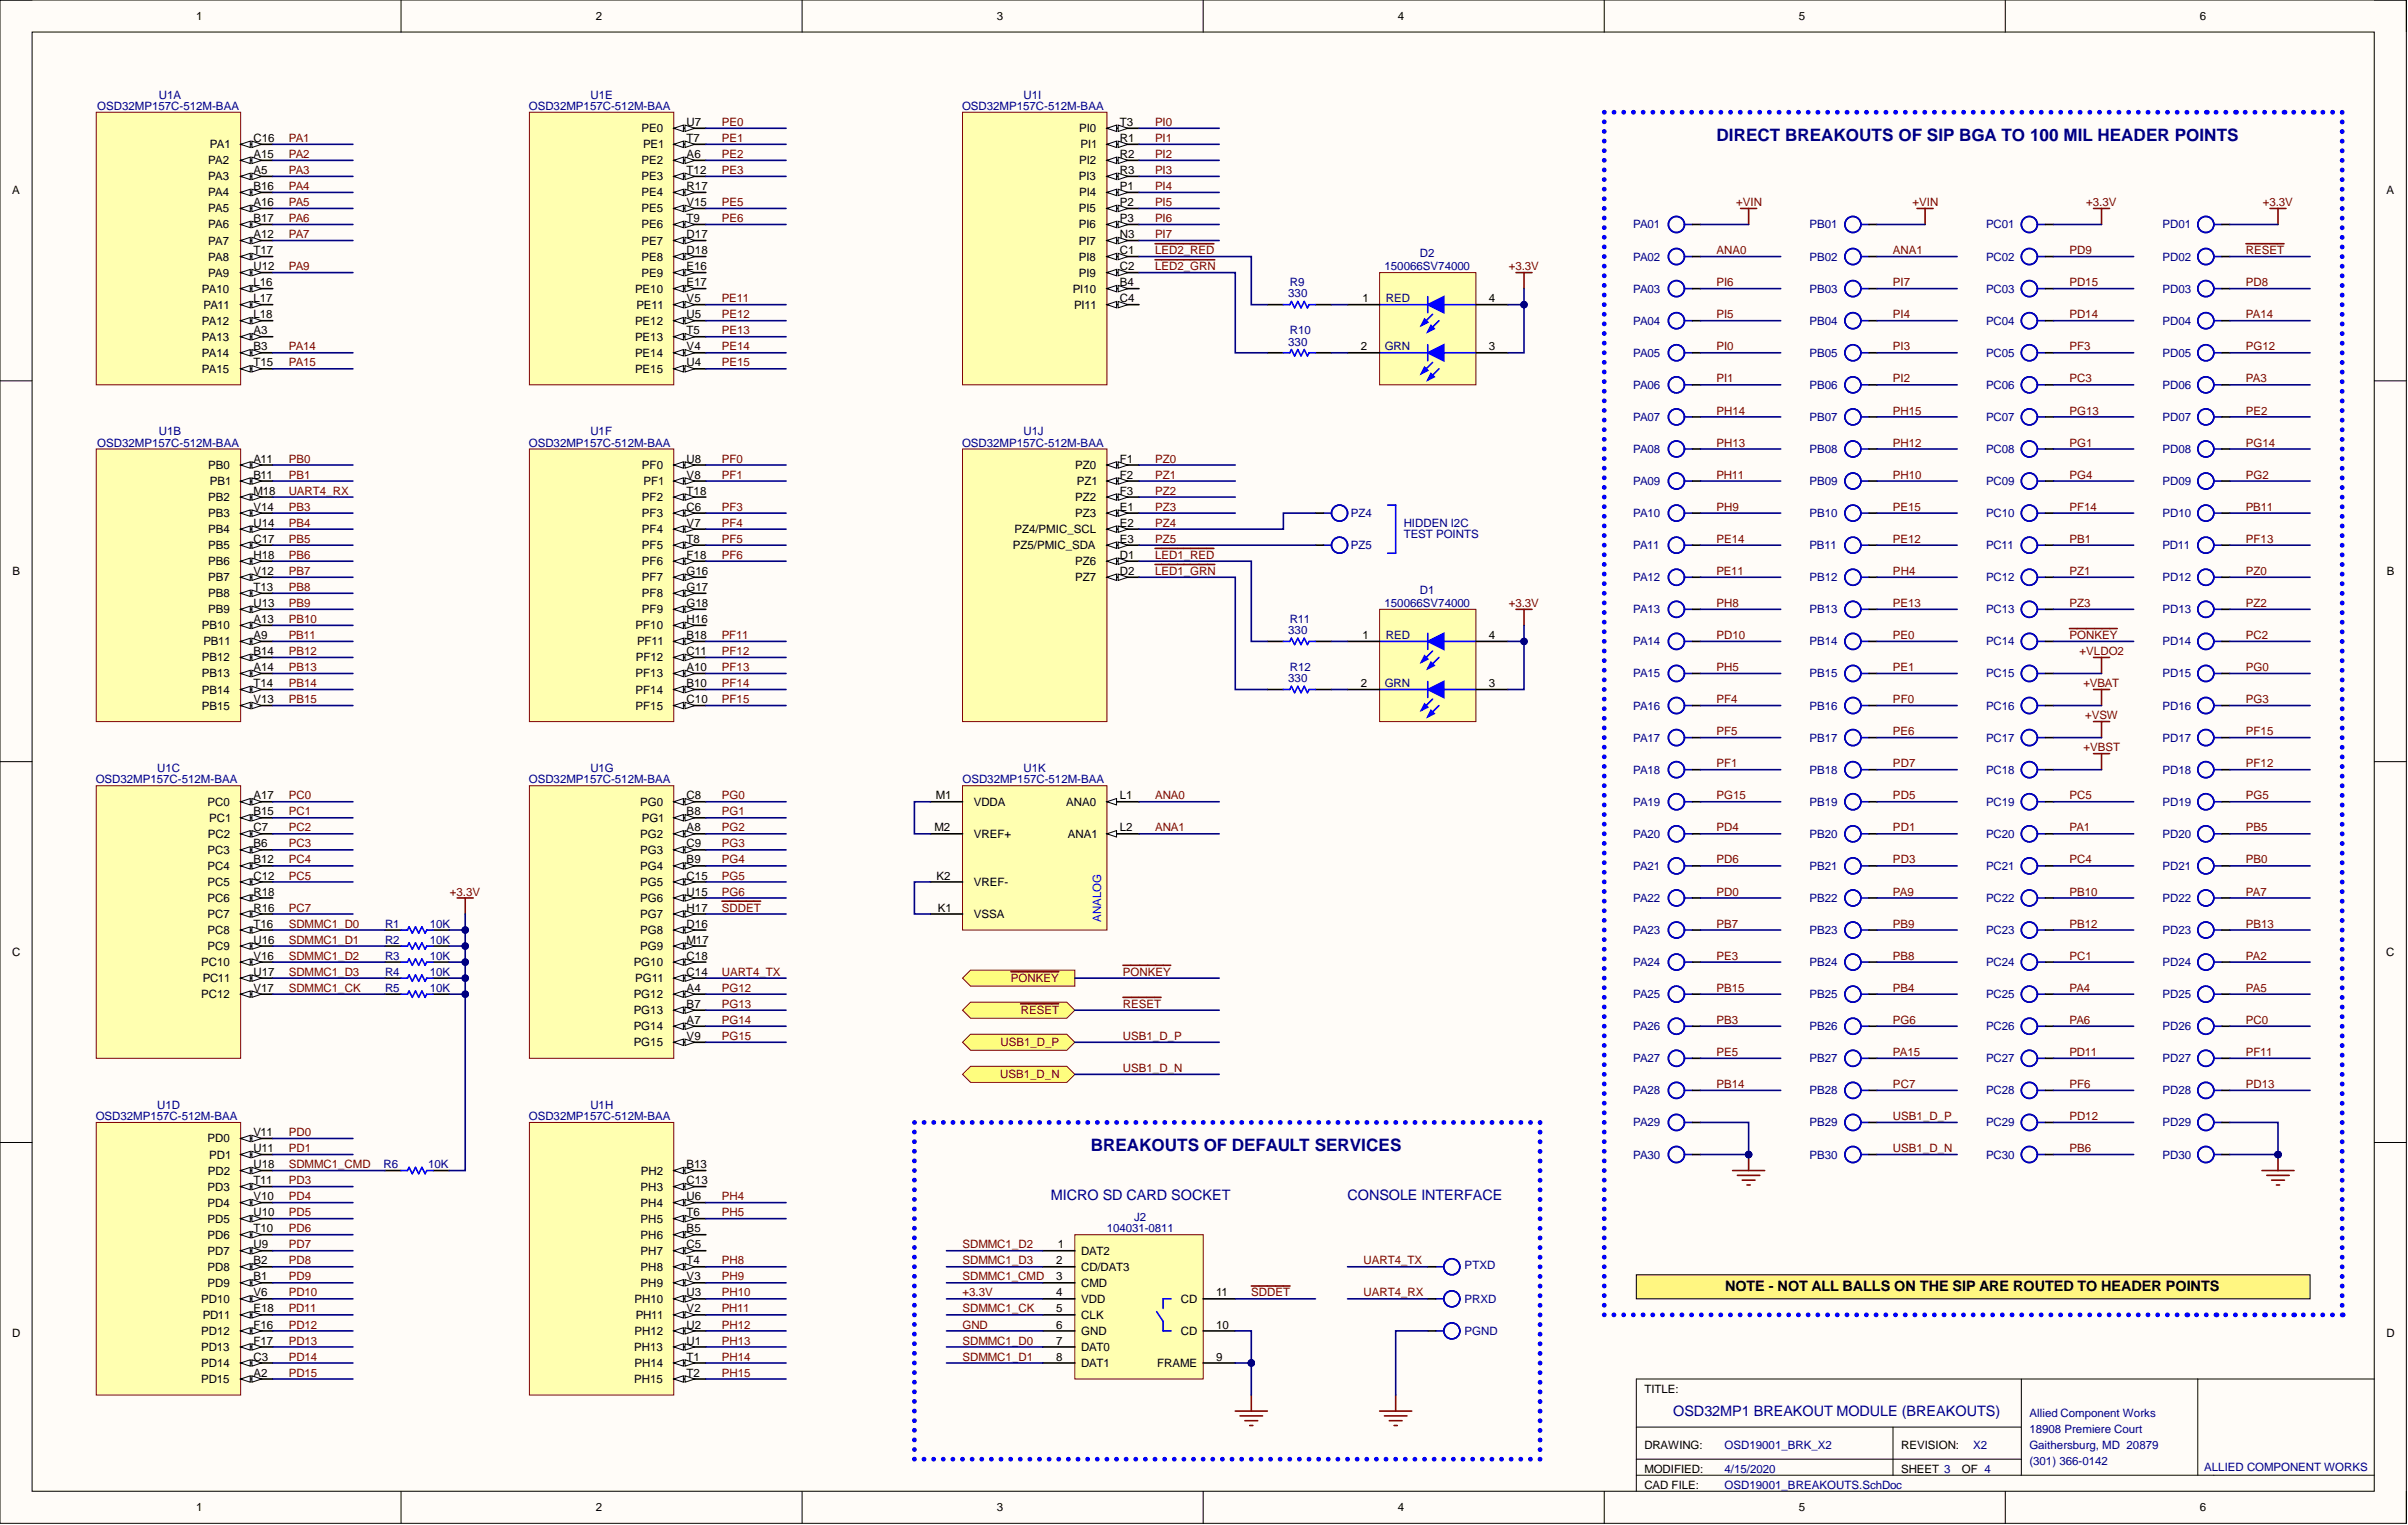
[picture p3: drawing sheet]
<svg xmlns="http://www.w3.org/2000/svg" width="381mm" height="241mm" viewBox="0 0 381 241" stroke-linecap="round" stroke-linejoin="round" font-family="sans-serif">
<defs><g id="words">
<g font-size="2.7" fill="#000080">
<text x="271.6" y="22.2">DIRECT BREAKOUTS OF SIP BGA TO 100 MIL HEADER POINTS</text>
<text x="172.6" y="182.1">BREAKOUTS OF DEFAULT SERVICES</text>
</g>
<g font-size="2.3" fill="#000080">
<text x="166.3" y="189.8">MICRO SD CARD SOCKET</text>
<text x="213.2" y="189.8">CONSOLE INTERFACE</text>
<text x="264.7" y="224.1">OSD32MP1 BREAKOUT MODULE (BREAKOUTS)</text>
</g>
<text font-size="2.3" x="272.9" y="204.3">NOTE - NOT ALL BALLS ON THE SIP ARE ROUTED TO HEADER POINTS</text>
<g font-size="1.8">
<text x="31.1" y="3.2">1</text>
<text x="94.3" y="3.2">2</text>
<text x="157.7" y="3.2">3</text>
<text x="221.2" y="3.2">4</text>
<text x="284.6" y="3.2">5</text>
<text x="348.1" y="3.2">6</text>
<text x="33.2" y="23.5">PA1</text>
<text x="40.1" y="22.5">C16</text>
<text x="101.5" y="20.9">PE0</text>
<text x="101.7" y="23.5">PE1</text>
<text x="108.6" y="19.9">U7</text>
<text x="108.6" y="22.5">T7</text>
<text x="170.7" y="20.9">PI0</text>
<text x="171" y="23.5">PI1</text>
<text x="177.2" y="19.9">T3</text>
<text x="177.2" y="22.5">R1</text>
<text x="33" y="26">PA2</text>
<text x="33" y="28.5">PA3</text>
<text x="40.1" y="25">A15</text>
<text x="40.1" y="27.5">A5</text>
<text x="101.5" y="26">PE2</text>
<text x="101.5" y="28.5">PE3</text>
<text x="108.6" y="25">A6</text>
<text x="108.6" y="27.5">T12</text>
<text x="170.7" y="28.5">PI3</text>
<text x="170.7" y="26">PI2</text>
<text x="177.2" y="25">R2</text>
<text x="177.2" y="27.5">R3</text>
<text x="1.9" y="30.7">A</text>
<text x="33" y="31.1">PA4</text>
<text x="33" y="33.6">PA5</text>
<text x="40.1" y="30.1">B16</text>
<text x="40.1" y="32.6">A16</text>
<text x="40.1" y="35.1">B17</text>
<text x="101.5" y="31.1">PE4</text>
<text x="101.5" y="33.6">PE5</text>
<text x="108.6" y="30.1">R17</text>
<text x="108.6" y="32.6">V15</text>
<text x="108.6" y="35.1">T9</text>
<text x="170.7" y="33.6">PI5</text>
<text x="170.7" y="31.1">PI4</text>
<text x="177.2" y="30.1">P1</text>
<text x="177.2" y="32.6">P2</text>
<text x="177.2" y="35.1">P3</text>
<text x="377.6" y="30.7">A</text>
<text x="33" y="36.2">PA6</text>
<text x="33" y="38.7">PA7</text>
<text x="33" y="41.2">PA8</text>
<text x="40.1" y="37.7">A12</text>
<text x="40.1" y="40.2">T17</text>
<text x="101.5" y="36.2">PE6</text>
<text x="101.5" y="38.7">PE7</text>
<text x="101.5" y="41.2">PE8</text>
<text x="108.6" y="37.7">D17</text>
<text x="108.6" y="40.2">D18</text>
<text x="170.7" y="36.2">PI6</text>
<text x="170.7" y="38.7">PI7</text>
<text x="170.7" y="41.2">PI8</text>
<text x="177.2" y="37.7">N3</text>
<text x="177.2" y="40.2">C1</text>
<text x="31.9" y="46.3">PA10</text>
<text x="33" y="43.8">PA9</text>
<text x="40.1" y="45.3">L16</text>
<text x="40.1" y="47.8">L17</text>
<text x="40.1" y="42.8">U12</text>
<text x="100.5" y="46.3">PE10</text>
<text x="101.5" y="43.8">PE9</text>
<text x="108.6" y="45.3">E17</text>
<text x="108.6" y="47.8">V5</text>
<text x="108.6" y="42.8">E16</text>
<text x="169.7" y="46.3">PI10</text>
<text x="170.7" y="43.8">PI9</text>
<text x="177.2" y="45.3">B4</text>
<text x="177.2" y="47.8">C4</text>
<text x="177.2" y="42.8">C2</text>
<text x="215.6" y="47.8">1</text>
<text x="235.6" y="47.8">4</text>
<text x="31.9" y="51.4">PA12</text>
<text x="31.9" y="53.9">PA13</text>
<text x="32.2" y="48.8">PA11</text>
<text x="40.1" y="50.4">L18</text>
<text x="40.1" y="52.9">A3</text>
<text x="100.5" y="51.4">PE12</text>
<text x="100.5" y="53.9">PE13</text>
<text x="100.7" y="48.8">PE11</text>
<text x="108.6" y="50.4">U5</text>
<text x="108.6" y="52.9">T5</text>
<text x="170" y="48.8">PI11</text>
<text x="31.9" y="56.5">PA14</text>
<text x="31.9" y="59">PA15</text>
<text x="40.1" y="55.4">B3</text>
<text x="40.1" y="58">T15</text>
<text x="100.5" y="56.5">PE14</text>
<text x="100.5" y="59">PE15</text>
<text x="108.6" y="55.4">V4</text>
<text x="108.6" y="58">U4</text>
<text x="215.3" y="55.4">2</text>
<text x="235.6" y="55.4">3</text>
<text x="33" y="74.2">PB0</text>
<text x="33.2" y="76.8">PB1</text>
<text x="40.1" y="73.2">A11</text>
<text x="40.1" y="75.7">B11</text>
<text x="101.6" y="74.2">PF0</text>
<text x="101.8" y="76.8">PF1</text>
<text x="108.6" y="73.2">U8</text>
<text x="108.6" y="75.7">V8</text>
<text x="170.1" y="74.2">PZ0</text>
<text x="170.4" y="76.8">PZ1</text>
<text x="177.2" y="73.2">F1</text>
<text x="177.2" y="75.7">F2</text>
<text x="33" y="79.3">PB2</text>
<text x="33" y="81.8">PB3</text>
<text x="40.1" y="78.3">M18</text>
<text x="40.1" y="80.8">V14</text>
<text x="40.1" y="83.3">U14</text>
<text x="101.6" y="79.3">PF2</text>
<text x="101.6" y="81.8">PF3</text>
<text x="108.6" y="78.3">T18</text>
<text x="108.6" y="80.8">C6</text>
<text x="108.6" y="83.3">V7</text>
<text x="170.1" y="79.3">PZ2</text>
<text x="170.1" y="81.8">PZ3</text>
<text x="177.2" y="78.3">F3</text>
<text x="177.2" y="80.8">E1</text>
<text x="177.2" y="83.3">E2</text>
<text x="33" y="84.4">PB4</text>
<text x="33" y="86.9">PB5</text>
<text x="33" y="89.4">PB6</text>
<text x="40.1" y="85.9">C17</text>
<text x="40.1" y="88.4">H18</text>
<text x="101.6" y="84.4">PF4</text>
<text x="101.6" y="86.9">PF5</text>
<text x="101.6" y="89.4">PF6</text>
<text x="108.6" y="85.9">T8</text>
<text x="108.6" y="88.4">F18</text>
<text x="160.2" y="86.9">PZ5/PMIC_SDA</text>
<text x="160.5" y="84.4">PZ4/PMIC_SCL</text>
<text x="170.1" y="89.4">PZ6</text>
<text x="177.2" y="85.9">E3</text>
<text x="177.2" y="88.4">D1</text>
<text x="2" y="91">B</text>
<text x="33" y="92">PB7</text>
<text x="33" y="94.5">PB8</text>
<text x="40.1" y="91">V12</text>
<text x="40.1" y="93.5">T13</text>
<text x="101.6" y="92">PF7</text>
<text x="101.6" y="94.5">PF8</text>
<text x="108.6" y="91">G16</text>
<text x="108.6" y="93.5">G17</text>
<text x="170.1" y="92">PZ7</text>
<text x="177.2" y="91">D2</text>
<text x="377.7" y="91">B</text>
<text x="31.9" y="99.6">PB10</text>
<text x="33" y="97">PB9</text>
<text x="40.1" y="98.6">A13</text>
<text x="40.1" y="101.1">A9</text>
<text x="40.1" y="96">U13</text>
<text x="100.6" y="99.6">PF10</text>
<text x="101.6" y="97">PF9</text>
<text x="108.6" y="98.6">H16</text>
<text x="108.6" y="101.1">B18</text>
<text x="108.6" y="96">G18</text>
<text x="215.6" y="101.1">1</text>
<text x="235.6" y="101.1">4</text>
<text x="31.9" y="104.7">PB12</text>
<text x="31.9" y="107.2">PB13</text>
<text x="32.2" y="102.1">PB11</text>
<text x="40.1" y="103.6">B14</text>
<text x="40.1" y="106.2">A14</text>
<text x="100.6" y="107.2">PF13</text>
<text x="100.6" y="104.7">PF12</text>
<text x="100.8" y="102.1">PF11</text>
<text x="108.6" y="103.6">C11</text>
<text x="108.6" y="106.2">A10</text>
<text x="31.9" y="109.7">PB14</text>
<text x="31.9" y="112.3">PB15</text>
<text x="40.1" y="108.7">T14</text>
<text x="40.1" y="111.3">V13</text>
<text x="100.6" y="109.7">PF14</text>
<text x="100.6" y="112.3">PF15</text>
<text x="108.6" y="108.7">B10</text>
<text x="108.6" y="111.3">C10</text>
<text x="215.3" y="108.7">2</text>
<text x="235.6" y="108.7">3</text>
<text x="32.8" y="127.5">PC0</text>
<text x="33.1" y="130">PC1</text>
<text x="40.1" y="126.5">A17</text>
<text x="40.1" y="129">B15</text>
<text x="40.1" y="131.6">C7</text>
<text x="101.3" y="127.5">PG0</text>
<text x="101.5" y="130">PG1</text>
<text x="108.6" y="126.5">C8</text>
<text x="108.6" y="129">B8</text>
<text x="108.6" y="131.6">A8</text>
<text x="147.9" y="131.6">M2</text>
<text x="148.1" y="126.5">M1</text>
<text x="154.1" y="127.5">VDDA</text>
<text x="168.7" y="127.5">ANA0</text>
<text x="177.2" y="126.5">L1</text>
<text x="177.2" y="131.6">L2</text>
<text x="32.8" y="135.1">PC3</text>
<text x="32.8" y="137.6">PC4</text>
<text x="32.9" y="132.6">PC2</text>
<text x="40.1" y="134.1">B6</text>
<text x="40.1" y="136.6">B12</text>
<text x="101.3" y="132.6">PG2</text>
<text x="101.3" y="135.1">PG3</text>
<text x="101.3" y="137.6">PG4</text>
<text x="108.6" y="134.1">C9</text>
<text x="108.6" y="136.6">B9</text>
<text x="154.1" y="132.6">VREF+</text>
<text x="169" y="132.6">ANA1</text>
<text x="32.8" y="140.2">PC5</text>
<text x="32.8" y="142.7">PC6</text>
<text x="40.1" y="139.2">C12</text>
<text x="40.1" y="141.7">R18</text>
<text x="101.3" y="140.2">PG5</text>
<text x="101.3" y="142.7">PG6</text>
<text x="108.6" y="139.2">C15</text>
<text x="108.6" y="141.7">U15</text>
<text x="148.1" y="139.2">K2</text>
<text x="154.1" y="140.2">VREF-</text>
<text x="32.8" y="145.3">PC7</text>
<text x="32.8" y="147.8">PC8</text>
<text x="40.1" y="144.2">R16</text>
<text x="40.1" y="146.8">T16</text>
<text x="40.1" y="149.3">U16</text>
<text x="101.3" y="145.3">PG7</text>
<text x="101.3" y="147.8">PG8</text>
<text x="108.6" y="144.2">H17</text>
<text x="108.6" y="146.8">D16</text>
<text x="108.6" y="149.3">M17</text>
<text x="148.4" y="144.2">K1</text>
<text x="154.1" y="145.3">VSSA</text>
<text x="1.9" y="151.3">C</text>
<text x="31.9" y="152.9">PC10</text>
<text x="32.1" y="155.4">PC11</text>
<text x="32.8" y="150.3">PC9</text>
<text x="40.1" y="151.9">V16</text>
<text x="40.1" y="154.4">U17</text>
<text x="100.3" y="152.9">PG10</text>
<text x="100.5" y="155.4">PG11</text>
<text x="101.3" y="150.3">PG9</text>
<text x="108.6" y="151.9">C18</text>
<text x="108.6" y="154.4">C14</text>
<text x="377.6" y="151.3">C</text>
<text x="31.9" y="157.9">PC12</text>
<text x="40.1" y="156.9">V17</text>
<text x="100.3" y="157.9">PG12</text>
<text x="100.3" y="160.5">PG13</text>
<text x="108.6" y="156.9">A4</text>
<text x="108.6" y="159.5">B7</text>
<text x="100.3" y="163">PG14</text>
<text x="100.3" y="165.6">PG15</text>
<text x="108.6" y="162">A7</text>
<text x="108.6" y="164.5">V9</text>
<text x="40.1" y="179.8">V11</text>
<text x="32.8" y="180.8">PD0</text>
<text x="32.9" y="185.9">PD2</text>
<text x="33.1" y="183.3">PD1</text>
<text x="40.1" y="182.3">U11</text>
<text x="40.1" y="184.8">U18</text>
<text x="101.4" y="185.9">PH2</text>
<text x="108.6" y="184.8">B13</text>
<text x="32.8" y="188.4">PD3</text>
<text x="32.8" y="190.9">PD4</text>
<text x="40.1" y="187.4">T11</text>
<text x="40.1" y="189.9">V10</text>
<text x="101.4" y="188.4">PH3</text>
<text x="101.4" y="190.9">PH4</text>
<text x="108.6" y="187.4">C13</text>
<text x="108.6" y="189.9">U6</text>
<text x="32.8" y="193.5">PD5</text>
<text x="32.8" y="196">PD6</text>
<text x="40.1" y="192.4">U10</text>
<text x="40.1" y="195">T10</text>
<text x="40.1" y="197.5">U9</text>
<text x="101.4" y="193.5">PH5</text>
<text x="101.4" y="196">PH6</text>
<text x="108.6" y="192.4">T6</text>
<text x="108.6" y="195">B5</text>
<text x="108.6" y="197.5">C5</text>
<text x="167.4" y="197.5">1</text>
<text x="32.8" y="198.5">PD7</text>
<text x="32.8" y="201.1">PD8</text>
<text x="32.8" y="203.6">PD9</text>
<text x="40.1" y="200.1">B2</text>
<text x="40.1" y="202.6">B1</text>
<text x="101.4" y="198.5">PH7</text>
<text x="101.4" y="201.1">PH8</text>
<text x="101.4" y="203.6">PH9</text>
<text x="108.6" y="200.1">T4</text>
<text x="108.6" y="202.6">V3</text>
<text x="167.1" y="200.1">2</text>
<text x="167.1" y="202.6">3</text>
<text x="171.1" y="198.5">DAT2</text>
<text x="171.1" y="201.1">CD/DAT3</text>
<text x="171.1" y="203.6">CMD</text>
<text x="31.9" y="206.1">PD10</text>
<text x="32.1" y="208.7">PD11</text>
<text x="40.1" y="205.1">V6</text>
<text x="40.1" y="207.7">E18</text>
<text x="100.4" y="206.1">PH10</text>
<text x="100.6" y="208.7">PH11</text>
<text x="108.6" y="205.1">U3</text>
<text x="108.6" y="207.7">V2</text>
<text x="167.1" y="205.1">4</text>
<text x="167.1" y="207.7">5</text>
<text x="171.1" y="206.1">VDD</text>
<text x="171.1" y="208.7">CLK</text>
<text x="186.8" y="206.1">CD</text>
<text x="192.4" y="205.1">11</text>
<text x="1.9" y="211.5">D</text>
<text x="31.8" y="213.8">PD13</text>
<text x="31.9" y="211.2">PD12</text>
<text x="40.1" y="210.2">F16</text>
<text x="40.1" y="212.7">F17</text>
<text x="40.1" y="215.3">C3</text>
<text x="100.3" y="213.8">PH13</text>
<text x="100.4" y="211.2">PH12</text>
<text x="108.6" y="210.2">U2</text>
<text x="108.6" y="212.7">U1</text>
<text x="108.6" y="215.3">T1</text>
<text x="167.1" y="210.2">6</text>
<text x="167.1" y="212.7">7</text>
<text x="167.1" y="215.3">8</text>
<text x="171.1" y="211.2">GND</text>
<text x="171.1" y="213.8">DAT0</text>
<text x="186.8" y="211.2">CD</text>
<text x="192.4" y="215.3">9</text>
<text x="192.4" y="210.2">10</text>
<text x="377.6" y="211.5">D</text>
<text x="31.8" y="218.8">PD15</text>
<text x="31.9" y="216.3">PD14</text>
<text x="40.1" y="217.8">A2</text>
<text x="100.3" y="218.8">PH15</text>
<text x="100.4" y="216.3">PH14</text>
<text x="108.6" y="217.8">T2</text>
<text x="171.1" y="216.3">DAT1</text>
<text x="183.1" y="216.3">FRAME</text>
<text x="260.2" y="220.4">TITLE:</text>
<text x="260.2" y="229.2">DRAWING:</text>
<text x="260.2" y="233">MODIFIED:</text>
<text x="300.8" y="229.2">REVISION:</text>
<text x="300.8" y="233">SHEET 3</text>
<text x="310.4" y="233">OF 4</text>
<text x="31.1" y="239.1">1</text>
<text x="94.3" y="239.1">2</text>
<text x="157.7" y="239.1">3</text>
<text x="221.2" y="239.1">4</text>
<text x="260.2" y="235.6">CAD FILE:</text>
<text x="284.6" y="239.1">5</text>
<text x="348.1" y="239.1">6</text>
</g>
<g font-size="1.8" fill="#000080">
<text x="15.4" y="17.4">OSD32MP157C-512M-BAA</text>
<text x="25.1" y="15.6">U1A</text>
<text x="83.7" y="17.4">OSD32MP157C-512M-BAA</text>
<text x="93.4" y="15.6">U1E</text>
<text x="152.2" y="17.4">OSD32MP157C-512M-BAA</text>
<text x="161.9" y="15.6">U1I</text>
<text x="224.6" y="40.7">D2</text>
<text x="258.4" y="36.2">PA01</text>
<text x="258.4" y="41.2">PA02</text>
<text x="286.3" y="36.2">PB01</text>
<text x="286.3" y="41.2">PB02</text>
<text x="314.2" y="36.2">PC01</text>
<text x="314.2" y="41.2">PC02</text>
<text x="342.2" y="36.2">PD01</text>
<text x="342.2" y="41.2">PD02</text>
<text x="203.8" y="47.1">330</text>
<text x="204.1" y="45.3">R9</text>
<text x="219.1" y="42.8">150066SV74000</text>
<text x="219.3" y="47.8">RED</text>
<text x="258.4" y="46.3">PA03</text>
<text x="286.3" y="46.3">PB03</text>
<text x="314.2" y="46.3">PC03</text>
<text x="342.2" y="46.3">PD03</text>
<text x="204.1" y="52.9">R10</text>
<text x="258.4" y="51.4">PA04</text>
<text x="286.3" y="51.4">PB04</text>
<text x="314.2" y="51.4">PC04</text>
<text x="342.2" y="51.4">PD04</text>
<text x="203.8" y="54.7">330</text>
<text x="219.1" y="55.4">GRN</text>
<text x="258.4" y="56.5">PA05</text>
<text x="286.3" y="56.5">PB05</text>
<text x="314.2" y="56.5">PC05</text>
<text x="342.2" y="56.5">PD05</text>
<text x="258.4" y="61.5">PA06</text>
<text x="286.3" y="61.5">PB06</text>
<text x="314.2" y="61.5">PC06</text>
<text x="342.2" y="61.5">PD06</text>
<text x="15.4" y="70.7">OSD32MP157C-512M-BAA</text>
<text x="25.1" y="68.9">U1B</text>
<text x="83.7" y="70.7">OSD32MP157C-512M-BAA</text>
<text x="93.4" y="68.9">U1F</text>
<text x="152.2" y="70.7">OSD32MP157C-512M-BAA</text>
<text x="161.9" y="68.9">U1J</text>
<text x="258.4" y="66.6">PA07</text>
<text x="258.4" y="71.7">PA08</text>
<text x="286.3" y="66.6">PB07</text>
<text x="286.3" y="71.7">PB08</text>
<text x="314.2" y="66.6">PC07</text>
<text x="314.2" y="71.7">PC08</text>
<text x="342.2" y="66.6">PD07</text>
<text x="342.2" y="71.7">PD08</text>
<text x="258.4" y="76.8">PA09</text>
<text x="286.3" y="76.8">PB09</text>
<text x="314.2" y="76.8">PC09</text>
<text x="342.2" y="76.8">PD09</text>
<text x="213.7" y="81.8">PZ4</text>
<text x="222.1" y="83.3">HIDDEN I2C</text>
<text x="258.4" y="81.8">PA10</text>
<text x="286.3" y="81.8">PB10</text>
<text x="314.2" y="81.8">PC10</text>
<text x="342.2" y="81.8">PD10</text>
<text x="213.7" y="86.9">PZ5</text>
<text x="222.1" y="85.1">TEST POINTS</text>
<text x="258.4" y="86.9">PA11</text>
<text x="286.3" y="86.9">PB11</text>
<text x="314.2" y="86.9">PC11</text>
<text x="342.2" y="86.9">PD11</text>
<text x="224.6" y="94">D1</text>
<text x="258.4" y="92">PA12</text>
<text x="286.3" y="92">PB12</text>
<text x="314.2" y="92">PC12</text>
<text x="342.2" y="92">PD12</text>
<text x="203.8" y="100.3">330</text>
<text x="204.1" y="98.6">R11</text>
<text x="219.1" y="96">150066SV74000</text>
<text x="219.3" y="101.1">RED</text>
<text x="258.4" y="97">PA13</text>
<text x="286.3" y="97">PB13</text>
<text x="314.2" y="97">PC13</text>
<text x="342.2" y="97">PD13</text>
<text x="203.8" y="108">330</text>
<text x="204.1" y="106.2">R12</text>
<text x="258.4" y="102.1">PA14</text>
<text x="258.4" y="107.2">PA15</text>
<text x="286.3" y="102.1">PB14</text>
<text x="286.3" y="107.2">PB15</text>
<text x="314.2" y="102.1">PC14</text>
<text x="314.2" y="107.2">PC15</text>
<text x="342.2" y="102.1">PD14</text>
<text x="342.2" y="107.2">PD15</text>
<text x="219.1" y="108.7">GRN</text>
<text x="258.4" y="112.3">PA16</text>
<text x="286.3" y="112.3">PB16</text>
<text x="314.2" y="112.3">PC16</text>
<text x="342.2" y="112.3">PD16</text>
<text x="258.4" y="117.3">PA17</text>
<text x="286.3" y="117.3">PB17</text>
<text x="314.2" y="117.3">PC17</text>
<text x="342.2" y="117.3">PD17</text>
<text x="15.1" y="123.9">OSD32MP157C-512M-BAA</text>
<text x="24.9" y="122.2">U1C</text>
<text x="83.7" y="123.9">OSD32MP157C-512M-BAA</text>
<text x="93.4" y="122.2">U1G</text>
<text x="152.3" y="123.9">OSD32MP157C-512M-BAA</text>
<text x="161.9" y="122.2">U1K</text>
<text x="258.4" y="122.4">PA18</text>
<text x="286.3" y="122.4">PB18</text>
<text x="314.2" y="122.4">PC18</text>
<text x="342.2" y="122.4">PD18</text>
<text x="258.4" y="127.5">PA19</text>
<text x="286.3" y="127.5">PB19</text>
<text x="314.2" y="127.5">PC19</text>
<text x="342.2" y="127.5">PD19</text>
<text x="258.4" y="132.6">PA20</text>
<text x="258.4" y="137.6">PA21</text>
<text x="286.3" y="132.6">PB20</text>
<text x="286.3" y="137.6">PB21</text>
<text x="314.2" y="132.6">PC20</text>
<text x="314.2" y="137.6">PC21</text>
<text x="342.2" y="132.6">PD20</text>
<text x="342.2" y="137.6">PD21</text>
<text x="258.4" y="142.7">PA22</text>
<text x="286.3" y="142.7">PB22</text>
<text x="314.2" y="142.7">PC22</text>
<text x="342.2" y="142.7">PD22</text>
<text x="60.9" y="146.8">R1</text>
<text x="60.9" y="149.3">R2</text>
<text x="68" y="146.8">10K</text>
<text x="68" y="149.3">10K</text>
<text x="258.4" y="147.8">PA23</text>
<text x="286.3" y="147.8">PB23</text>
<text x="314.2" y="147.8">PC23</text>
<text x="342.2" y="147.8">PD23</text>
<text x="60.9" y="151.9">R3</text>
<text x="60.9" y="154.4">R4</text>
<text x="68" y="151.9">10K</text>
<text x="68" y="154.4">10K</text>
<text x="258.4" y="152.9">PA24</text>
<text x="286.3" y="152.9">PB24</text>
<text x="314.2" y="152.9">PC24</text>
<text x="342.2" y="152.9">PD24</text>
<text x="60.9" y="156.9">R5</text>
<text x="68" y="156.9">10K</text>
<text x="258.4" y="157.9">PA25</text>
<text x="286.3" y="157.9">PB25</text>
<text x="314.2" y="157.9">PC25</text>
<text x="342.2" y="157.9">PD25</text>
<text x="258.4" y="163">PA26</text>
<text x="286.3" y="163">PB26</text>
<text x="314.2" y="163">PC26</text>
<text x="342.2" y="163">PD26</text>
<text x="258.4" y="168.1">PA27</text>
<text x="258.4" y="173.2">PA28</text>
<text x="286.3" y="168.1">PB27</text>
<text x="286.3" y="173.2">PB28</text>
<text x="314.2" y="168.1">PC27</text>
<text x="314.2" y="173.2">PC28</text>
<text x="342.2" y="168.1">PD27</text>
<text x="342.2" y="173.2">PD28</text>
<text x="15.1" y="177.2">OSD32MP157C-512M-BAA</text>
<text x="24.9" y="175.4">U1D</text>
<text x="83.7" y="177.2">OSD32MP157C-512M-BAA</text>
<text x="93.4" y="175.4">U1H</text>
<text x="258.4" y="178.2">PA29</text>
<text x="286.3" y="178.2">PB29</text>
<text x="314.2" y="178.2">PC29</text>
<text x="342.2" y="178.2">PD29</text>
<text x="60.7" y="184.8">R6</text>
<text x="67.8" y="184.8">10K</text>
<text x="258.4" y="183.3">PA30</text>
<text x="286.3" y="183.3">PB30</text>
<text x="314.2" y="183.3">PC30</text>
<text x="342.2" y="183.3">PD30</text>
<text x="175.1" y="195">104031-0811</text>
<text x="179.5" y="193.2">J2</text>
<text x="231.7" y="200.8">PTXD</text>
<text x="231.7" y="206.1">PRXD</text>
<text x="231.7" y="211.2">PGND</text>
<text x="321.1" y="224.2">Allied Component Works</text>
<text x="321.1" y="226.7">18908 Premiere Court</text>
<text x="272.9" y="229.2">OSD19001_BRK_X2</text>
<text x="272.9" y="233">4/15/2020</text>
<text x="312.2" y="229.2">X2</text>
<text x="321.1" y="229.2">Gaithersburg, MD 20879</text>
<text x="321.1" y="231.8">(301) 366-0142</text>
<text x="348.8" y="232.8">ALLIED COMPONENT WORKS</text>
<text x="272.9" y="235.6">OSD19001_BREAKOUTS.SchDoc</text>
</g>
<g font-size="1.8" fill="#800000">
<text x="45.7" y="22.5">PA1</text>
<text x="114.2" y="22.5">PE1</text>
<text x="114.2" y="19.9">PE0</text>
<text x="182.8" y="22.5">PI1</text>
<text x="182.8" y="19.9">PI0</text>
<text x="45.7" y="25">PA2</text>
<text x="45.7" y="27.5">PA3</text>
<text x="114.2" y="25">PE2</text>
<text x="114.2" y="27.5">PE3</text>
<text x="182.8" y="25">PI2</text>
<text x="182.8" y="27.5">PI3</text>
<text x="45.7" y="30.1">PA4</text>
<text x="45.7" y="32.6">PA5</text>
<text x="45.7" y="35.1">PA6</text>
<text x="114.2" y="32.6">PE5</text>
<text x="114.2" y="35.1">PE6</text>
<text x="182.8" y="30.1">PI4</text>
<text x="182.8" y="32.6">PI5</text>
<text x="182.8" y="35.1">PI6</text>
<text x="274.7" y="32.6">+VIN</text>
<text x="302.6" y="32.6">+VIN</text>
<text x="330.1" y="32.6">+3.3V</text>
<text x="358" y="32.6">+3.3V</text>
<text x="45.7" y="37.7">PA7</text>
<text x="182.8" y="37.7">PI7</text>
<text x="182.8" y="40.2">LED2_RED</text>
<text x="271.6" y="40.2">ANA0</text>
<text x="299.5" y="40.2">ANA1</text>
<text x="327.4" y="40.2">PD9</text>
<text x="355.4" y="40.2">RESET</text>
<text x="45.7" y="42.8">PA9</text>
<text x="114.2" y="47.8">PE11</text>
<text x="182.8" y="42.8">LED2_GRN</text>
<text x="238.7" y="42.8">+3.3V</text>
<text x="271.6" y="45.3">PI6</text>
<text x="299.5" y="45.3">PI7</text>
<text x="327.4" y="45.3">PD15</text>
<text x="355.4" y="45.3">PD8</text>
<text x="114.2" y="50.4">PE12</text>
<text x="114.2" y="52.9">PE13</text>
<text x="271.6" y="50.4">PI5</text>
<text x="299.5" y="50.4">PI4</text>
<text x="327.4" y="50.4">PD14</text>
<text x="355.4" y="50.4">PA14</text>
<text x="45.7" y="55.4">PA14</text>
<text x="45.7" y="58">PA15</text>
<text x="114.2" y="55.4">PE14</text>
<text x="114.2" y="58">PE15</text>
<text x="271.6" y="55.4">PI0</text>
<text x="299.5" y="55.4">PI3</text>
<text x="327.4" y="55.4">PF3</text>
<text x="355.4" y="55.4">PG12</text>
<text x="271.6" y="60.5">PI1</text>
<text x="271.6" y="65.6">PH14</text>
<text x="299.5" y="60.5">PI2</text>
<text x="299.5" y="65.6">PH15</text>
<text x="327.4" y="60.5">PC3</text>
<text x="327.4" y="65.6">PG13</text>
<text x="355.4" y="60.5">PA3</text>
<text x="355.4" y="65.6">PE2</text>
<text x="271.6" y="70.7">PH13</text>
<text x="299.5" y="70.7">PH12</text>
<text x="327.4" y="70.7">PG1</text>
<text x="355.4" y="70.7">PG14</text>
<text x="45.7" y="75.7">PB1</text>
<text x="45.7" y="73.2">PB0</text>
<text x="114.2" y="75.7">PF1</text>
<text x="114.2" y="73.2">PF0</text>
<text x="182.8" y="73.2">PZ0</text>
<text x="182.8" y="75.7">PZ1</text>
<text x="271.6" y="75.7">PH11</text>
<text x="299.5" y="75.7">PH10</text>
<text x="327.4" y="75.7">PG4</text>
<text x="355.4" y="75.7">PG2</text>
<text x="45.7" y="80.8">PB3</text>
<text x="45.7" y="83.3">PB4</text>
<text x="45.7" y="78.3">UART4_RX</text>
<text x="114.2" y="80.8">PF3</text>
<text x="114.2" y="83.3">PF4</text>
<text x="182.8" y="78.3">PZ2</text>
<text x="182.8" y="80.8">PZ3</text>
<text x="182.8" y="83.3">PZ4</text>
<text x="271.6" y="80.8">PH9</text>
<text x="299.5" y="80.8">PE15</text>
<text x="327.4" y="80.8">PF14</text>
<text x="355.4" y="80.8">PB11</text>
<text x="45.7" y="85.9">PB5</text>
<text x="45.7" y="88.4">PB6</text>
<text x="114.2" y="85.9">PF5</text>
<text x="114.2" y="88.4">PF6</text>
<text x="182.8" y="88.4">LED1_RED</text>
<text x="182.8" y="85.9">PZ5</text>
<text x="271.6" y="85.9">PE14</text>
<text x="299.5" y="85.9">PE12</text>
<text x="327.4" y="85.9">PB1</text>
<text x="355.4" y="85.9">PF13</text>
<text x="45.7" y="91">PB7</text>
<text x="45.7" y="93.5">PB8</text>
<text x="182.8" y="91">LED1_GRN</text>
<text x="271.6" y="91">PE11</text>
<text x="299.5" y="91">PH4</text>
<text x="327.4" y="91">PZ1</text>
<text x="355.4" y="91">PZ0</text>
<text x="45.7" y="96">PB9</text>
<text x="45.7" y="98.6">PB10</text>
<text x="45.7" y="101.1">PB11</text>
<text x="114.2" y="101.1">PF11</text>
<text x="238.7" y="96">+3.3V</text>
<text x="271.6" y="96">PH8</text>
<text x="271.6" y="101.1">PD10</text>
<text x="299.5" y="96">PE13</text>
<text x="299.5" y="101.1">PE0</text>
<text x="327.4" y="101.1">PONKEY</text>
<text x="327.4" y="96">PZ3</text>
<text x="355.4" y="101.1">PC2</text>
<text x="355.4" y="96">PZ2</text>
<text x="45.7" y="103.6">PB12</text>
<text x="45.7" y="106.2">PB13</text>
<text x="114.2" y="103.6">PF12</text>
<text x="114.2" y="106.2">PF13</text>
<text x="271.6" y="106.2">PH5</text>
<text x="299.5" y="106.2">PE1</text>
<text x="329" y="103.6">+VLDO2</text>
<text x="355.4" y="106.2">PG0</text>
<text x="45.7" y="108.7">PB14</text>
<text x="45.7" y="111.3">PB15</text>
<text x="114.2" y="108.7">PF14</text>
<text x="114.2" y="111.3">PF15</text>
<text x="271.6" y="111.3">PF4</text>
<text x="299.5" y="111.3">PF0</text>
<text x="329.6" y="108.7">+VBAT</text>
<text x="329.9" y="113.8">+VSW</text>
<text x="355.4" y="111.3">PG3</text>
<text x="271.6" y="116.3">PF5</text>
<text x="299.5" y="116.3">PE6</text>
<text x="329.6" y="118.9">+VBST</text>
<text x="355.4" y="116.3">PF15</text>
<text x="271.6" y="121.4">PF1</text>
<text x="299.5" y="121.4">PD7</text>
<text x="355.4" y="121.4">PF12</text>
<text x="45.7" y="126.5">PC0</text>
<text x="45.7" y="129">PC1</text>
<text x="45.7" y="131.6">PC2</text>
<text x="114.2" y="129">PG1</text>
<text x="114.2" y="131.6">PG2</text>
<text x="114.2" y="126.5">PG0</text>
<text x="182.8" y="126.5">ANA0</text>
<text x="182.8" y="131.6">ANA1</text>
<text x="271.6" y="126.5">PG15</text>
<text x="271.6" y="131.6">PD4</text>
<text x="299.5" y="126.5">PD5</text>
<text x="299.5" y="131.6">PD1</text>
<text x="327.4" y="126.5">PC5</text>
<text x="327.4" y="131.6">PA1</text>
<text x="355.4" y="126.5">PG5</text>
<text x="355.4" y="131.6">PB5</text>
<text x="45.7" y="134.1">PC3</text>
<text x="45.7" y="136.6">PC4</text>
<text x="114.2" y="134.1">PG3</text>
<text x="114.2" y="136.6">PG4</text>
<text x="271.6" y="136.6">PD6</text>
<text x="299.5" y="136.6">PD3</text>
<text x="327.4" y="136.6">PC4</text>
<text x="355.4" y="136.6">PB0</text>
<text x="45.7" y="139.2">PC5</text>
<text x="71.2" y="141.7">+3.3V</text>
<text x="114.2" y="139.2">PG5</text>
<text x="114.2" y="141.7">PG6</text>
<text x="271.6" y="141.7">PD0</text>
<text x="299.5" y="141.7">PA9</text>
<text x="327.4" y="141.7">PB10</text>
<text x="355.4" y="141.7">PA7</text>
<text x="45.7" y="146.8">SDMMC1_D0</text>
<text x="45.7" y="149.3">SDMMC1_D1</text>
<text x="45.7" y="144.2">PC7</text>
<text x="114.2" y="144.2">SDDET</text>
<text x="271.6" y="146.8">PB7</text>
<text x="299.5" y="146.8">PB9</text>
<text x="327.4" y="146.8">PB12</text>
<text x="355.4" y="146.8">PB13</text>
<text x="45.7" y="151.9">SDMMC1_D2</text>
<text x="45.7" y="154.4">SDMMC1_D3</text>
<text x="114.2" y="154.4">UART4_TX</text>
<text x="160" y="155.4">PONKEY</text>
<text x="177.7" y="154.4">PONKEY</text>
<text x="271.6" y="151.9">PE3</text>
<text x="299.5" y="151.9">PB8</text>
<text x="327.4" y="151.9">PC1</text>
<text x="355.4" y="151.9">PA2</text>
<text x="45.7" y="156.9">SDMMC1_CK</text>
<text x="114.2" y="156.9">PG12</text>
<text x="114.2" y="159.5">PG13</text>
<text x="161.5" y="160.5">RESET</text>
<text x="177.7" y="159.5">RESET</text>
<text x="271.6" y="156.9">PB15</text>
<text x="299.5" y="156.9">PB4</text>
<text x="327.4" y="156.9">PA4</text>
<text x="355.4" y="156.9">PA5</text>
<text x="114.2" y="162">PG14</text>
<text x="114.2" y="164.5">PG15</text>
<text x="158.3" y="165.6">USB1_D_P</text>
<text x="177.7" y="164.5">USB1_D_P</text>
<text x="271.6" y="162">PB3</text>
<text x="271.6" y="167.1">PE5</text>
<text x="299.5" y="162">PG6</text>
<text x="299.5" y="167.1">PA15</text>
<text x="327.4" y="162">PA6</text>
<text x="327.4" y="167.1">PD11</text>
<text x="355.4" y="162">PC0</text>
<text x="355.4" y="167.1">PF11</text>
<text x="158.3" y="170.6">USB1_D_N</text>
<text x="177.7" y="169.6">USB1_D_N</text>
<text x="271.6" y="172.2">PB14</text>
<text x="299.5" y="172.2">PC7</text>
<text x="327.4" y="172.2">PF6</text>
<text x="355.4" y="172.2">PD13</text>
<text x="45.7" y="179.8">PD0</text>
<text x="299.5" y="177.2">USB1_D_P</text>
<text x="327.4" y="177.2">PD12</text>
<text x="45.7" y="184.8">SDMMC1_CMD</text>
<text x="45.7" y="182.3">PD1</text>
<text x="299.5" y="182.3">USB1_D_N</text>
<text x="327.4" y="182.3">PB6</text>
<text x="45.7" y="187.4">PD3</text>
<text x="45.7" y="189.9">PD4</text>
<text x="114.2" y="189.9">PH4</text>
<text x="45.7" y="192.4">PD5</text>
<text x="45.7" y="195">PD6</text>
<text x="45.7" y="197.5">PD7</text>
<text x="114.2" y="192.4">PH5</text>
<text x="152.3" y="197.5">SDMMC1_D2</text>
<text x="45.7" y="200.1">PD8</text>
<text x="45.7" y="202.6">PD9</text>
<text x="114.2" y="200.1">PH8</text>
<text x="114.2" y="202.6">PH9</text>
<text x="152.3" y="200.1">SDMMC1_D3</text>
<text x="152.3" y="202.6">SDMMC1_CMD</text>
<text x="215.8" y="200.1">UART4_TX</text>
<text x="45.7" y="205.1">PD10</text>
<text x="45.7" y="207.7">PD11</text>
<text x="114.2" y="205.1">PH10</text>
<text x="114.2" y="207.7">PH11</text>
<text x="152.3" y="205.1">+3.3V</text>
<text x="152.3" y="207.7">SDMMC1_CK</text>
<text x="198" y="205.1">SDDET</text>
<text x="215.8" y="205.1">UART4_RX</text>
<text x="45.7" y="215.3">PD14</text>
<text x="45.7" y="210.2">PD12</text>
<text x="45.7" y="212.7">PD13</text>
<text x="114.2" y="210.2">PH12</text>
<text x="114.2" y="212.7">PH13</text>
<text x="114.2" y="215.3">PH14</text>
<text x="152.3" y="210.2">GND</text>
<text x="152.3" y="212.7">SDMMC1_D0</text>
<text x="152.3" y="215.3">SDMMC1_D1</text>
<text x="45.7" y="217.8">PD15</text>
<text x="114.2" y="217.8">PH15</text>
</g>
<text font-size="1.8" fill="#00f" x="174.3" y="145.9" transform="rotate(-90 174.3 145.9)">ANALOG</text>
</g></defs>
<path d="M0 0h380.7v241h-380.7z" fill-rule="evenodd" fill="#fffcf8"/>
<path d="M0 0h380.7v241h-380.7z" fill="none" stroke="#000" stroke-width=".16"/>
<path d="M5.1 5.1h370.6v230.9h-370.6z" fill-rule="evenodd" fill="#fffcf8"/>
<g fill="none" stroke="#000" stroke-width=".16">
<path d="M0 0h5.1M63.5 0v5.1M126.9 0v5.1M190.4 0v5.1M253.8 0v5.1M317.3 0v5.1M375.7 0h5v5.1M5.1 5.1h370.6v230.9h-370.6zM0 60.3h5.1M375.7 60.3h5M0 120.5h5.1M375.7 120.5h5"/>
<path d="M0 180.8h5.1M375.7 180.8h5M319.8 218.2v15.2M347.7 218.2v15.2M375.7 218.2h-116.8v17.8M63.5 236v5M126.9 236v5M190.4 236v5M253.8 236v5M258.9 225.8h60.9M258.9 233.4h116.8M258.9 230.9h60.9"/>
<path d="M299.5 225.8v7.6M317.3 236v5M380.7 236v5"/>
</g>
<path d="M15.2 17.8h22.9v43.1h-22.9z" fill-rule="evenodd" fill="#ffffb0"/>
<path d="M15.2 17.8h22.9v43.1h-22.9z" fill="none" stroke="#800000" stroke-width=".16"/>
<path d="M38.1 22.8h5.1" fill="none" stroke="#000" stroke-width=".25"/>
<path d="M38.1 22.8l1.5-.5v1z" fill="#f8fcff"/>
<path d="M38.1 22.8l1.5-.5v1z" fill="none" stroke="#000" stroke-width=".16"/>
<path d="M39.9 22.3l1.5 .5-1.5 .5z" fill="#f8fcff"/>
<path d="M39.9 22.3l1.5 .5-1.5 .5z" fill="none" stroke="#000" stroke-width=".16"/>
<path d="M38.1 45.7h5.1" fill="none" stroke="#000" stroke-width=".25"/>
<path d="M38.1 45.7l1.5-.5v1z" fill="#f8fcff"/>
<path d="M38.1 45.7l1.5-.5v1z" fill="none" stroke="#000" stroke-width=".16"/>
<path d="M39.9 45.2l1.5 .5-1.5 .5z" fill="#f8fcff"/>
<path d="M39.9 45.2l1.5 .5-1.5 .5z" fill="none" stroke="#000" stroke-width=".16"/>
<path d="M38.1 48.2h5.1" fill="none" stroke="#000" stroke-width=".25"/>
<path d="M38.1 48.2l1.5-.5v1z" fill="#f8fcff"/>
<path d="M38.1 48.2l1.5-.5v1z" fill="none" stroke="#000" stroke-width=".16"/>
<path d="M39.9 47.7l1.5 .5-1.5 .5z" fill="#f8fcff"/>
<path d="M39.9 47.7l1.5 .5-1.5 .5z" fill="none" stroke="#000" stroke-width=".16"/>
<path d="M38.1 50.7h5.1" fill="none" stroke="#000" stroke-width=".25"/>
<path d="M38.1 50.7l1.5-.5v1.1z" fill="#f8fcff"/>
<path d="M38.1 50.7l1.5-.5v1.1z" fill="none" stroke="#000" stroke-width=".16"/>
<path d="M39.9 50.2l1.5 .5-1.5 .6z" fill="#f8fcff"/>
<path d="M39.9 50.2l1.5 .5-1.5 .6z" fill="none" stroke="#000" stroke-width=".16"/>
<path d="M38.1 53.3h5.1" fill="none" stroke="#000" stroke-width=".25"/>
<path d="M38.1 53.3l1.5-.5v1z" fill="#f8fcff"/>
<path d="M38.1 53.3l1.5-.5v1z" fill="none" stroke="#000" stroke-width=".16"/>
<path d="M39.9 52.8l1.5 .5-1.5 .5z" fill="#f8fcff"/>
<path d="M39.9 52.8l1.5 .5-1.5 .5z" fill="none" stroke="#000" stroke-width=".16"/>
<path d="M38.1 55.8h5.1" fill="none" stroke="#000" stroke-width=".25"/>
<path d="M38.1 55.8l1.5-.5v1z" fill="#f8fcff"/>
<path d="M38.1 55.8l1.5-.5v1z" fill="none" stroke="#000" stroke-width=".16"/>
<path d="M39.9 55.3l1.5 .5-1.5 .5z" fill="#f8fcff"/>
<path d="M39.9 55.3l1.5 .5-1.5 .5z" fill="none" stroke="#000" stroke-width=".16"/>
<path d="M38.1 58.4h5.1" fill="none" stroke="#000" stroke-width=".25"/>
<path d="M38.1 58.4l1.5-.6v1.1z" fill="#f8fcff"/>
<path d="M38.1 58.4l1.5-.6v1.1z" fill="none" stroke="#000" stroke-width=".16"/>
<path d="M39.9 57.8l1.5 .6-1.5 .5z" fill="#f8fcff"/>
<path d="M39.9 57.8l1.5 .6-1.5 .5z" fill="none" stroke="#000" stroke-width=".16"/>
<path d="M38.1 25.4h5.1" fill="none" stroke="#000" stroke-width=".25"/>
<path d="M38.1 25.4l1.5-.5v1z" fill="#f8fcff"/>
<path d="M38.1 25.4l1.5-.5v1z" fill="none" stroke="#000" stroke-width=".16"/>
<path d="M39.9 24.9l1.5 .5-1.5 .5z" fill="#f8fcff"/>
<path d="M39.9 24.9l1.5 .5-1.5 .5z" fill="none" stroke="#000" stroke-width=".16"/>
<path d="M38.1 27.9h5.1" fill="none" stroke="#000" stroke-width=".25"/>
<path d="M38.1 27.9l1.5-.5v1z" fill="#f8fcff"/>
<path d="M38.1 27.9l1.5-.5v1z" fill="none" stroke="#000" stroke-width=".16"/>
<path d="M39.9 27.4l1.5 .5-1.5 .5z" fill="#f8fcff"/>
<path d="M39.9 27.4l1.5 .5-1.5 .5z" fill="none" stroke="#000" stroke-width=".16"/>
<path d="M38.1 30.4h5.1" fill="none" stroke="#000" stroke-width=".25"/>
<path d="M38.1 30.4l1.5-.5v1.1z" fill="#f8fcff"/>
<path d="M38.1 30.4l1.5-.5v1.1z" fill="none" stroke="#000" stroke-width=".16"/>
<path d="M39.9 29.9l1.5 .5-1.5 .6z" fill="#f8fcff"/>
<path d="M39.9 29.9l1.5 .5-1.5 .6z" fill="none" stroke="#000" stroke-width=".16"/>
<path d="M38.1 33h5.1" fill="none" stroke="#000" stroke-width=".25"/>
<path d="M38.1 33l1.5-.5v1z" fill="#f8fcff"/>
<path d="M38.1 33l1.5-.5v1z" fill="none" stroke="#000" stroke-width=".16"/>
<path d="M39.9 32.5l1.5 .5-1.5 .5z" fill="#f8fcff"/>
<path d="M39.9 32.5l1.5 .5-1.5 .5z" fill="none" stroke="#000" stroke-width=".16"/>
<path d="M38.1 35.5h5.1" fill="none" stroke="#000" stroke-width=".25"/>
<path d="M38.1 35.5l1.5-.5v1z" fill="#f8fcff"/>
<path d="M38.1 35.5l1.5-.5v1z" fill="none" stroke="#000" stroke-width=".16"/>
<path d="M39.9 35l1.5 .5-1.5 .5z" fill="#f8fcff"/>
<path d="M39.9 35l1.5 .5-1.5 .5z" fill="none" stroke="#000" stroke-width=".16"/>
<path d="M38.1 38.1h5.1" fill="none" stroke="#000" stroke-width=".25"/>
<path d="M38.1 38.1l1.5-.5v1z" fill="#f8fcff"/>
<path d="M38.1 38.1l1.5-.5v1z" fill="none" stroke="#000" stroke-width=".16"/>
<path d="M39.9 37.6l1.5 .5-1.5 .5z" fill="#f8fcff"/>
<path d="M39.9 37.6l1.5 .5-1.5 .5z" fill="none" stroke="#000" stroke-width=".16"/>
<path d="M38.1 40.6h5.1" fill="none" stroke="#000" stroke-width=".25"/>
<path d="M38.1 40.6l1.5-.5v1z" fill="#f8fcff"/>
<path d="M38.1 40.6l1.5-.5v1z" fill="none" stroke="#000" stroke-width=".16"/>
<path d="M39.9 40.1l1.5 .5-1.5 .5z" fill="#f8fcff"/>
<path d="M39.9 40.1l1.5 .5-1.5 .5z" fill="none" stroke="#000" stroke-width=".16"/>
<path d="M38.1 43.1h5.1" fill="none" stroke="#000" stroke-width=".25"/>
<path d="M38.1 43.1l1.5-.5v1z" fill="#f8fcff"/>
<path d="M38.1 43.1l1.5-.5v1z" fill="none" stroke="#000" stroke-width=".16"/>
<path d="M39.9 42.6l1.5 .5-1.5 .5z" fill="#f8fcff"/>
<path d="M39.9 42.6l1.5 .5-1.5 .5z" fill="none" stroke="#000" stroke-width=".16"/>
<path d="M15.2 71h22.9v43.2h-22.9z" fill-rule="evenodd" fill="#ffffb0"/>
<path d="M15.2 71h22.9v43.2h-22.9z" fill="none" stroke="#800000" stroke-width=".16"/>
<path d="M38.1 73.6h5.1" fill="none" stroke="#000" stroke-width=".25"/>
<path d="M38.1 73.6l1.5-.5v1z" fill="#f8fcff"/>
<path d="M38.1 73.6l1.5-.5v1z" fill="none" stroke="#000" stroke-width=".16"/>
<path d="M39.9 73.1l1.5 .5-1.5 .5z" fill="#f8fcff"/>
<path d="M39.9 73.1l1.5 .5-1.5 .5z" fill="none" stroke="#000" stroke-width=".16"/>
<path d="M38.1 76.1h5.1" fill="none" stroke="#000" stroke-width=".25"/>
<path d="M38.1 76.1l1.5-.5v1z" fill="#f8fcff"/>
<path d="M38.1 76.1l1.5-.5v1z" fill="none" stroke="#000" stroke-width=".16"/>
<path d="M39.9 75.6l1.5 .5-1.5 .5z" fill="#f8fcff"/>
<path d="M39.9 75.6l1.5 .5-1.5 .5z" fill="none" stroke="#000" stroke-width=".16"/>
<path d="M38.1 99h5.1" fill="none" stroke="#000" stroke-width=".25"/>
<path d="M38.1 99l1.5-.6v1.1z" fill="#f8fcff"/>
<path d="M38.1 99l1.5-.6v1.1z" fill="none" stroke="#000" stroke-width=".16"/>
<path d="M39.9 98.4l1.5 .6-1.5 .5z" fill="#f8fcff"/>
<path d="M39.9 98.4l1.5 .6-1.5 .5z" fill="none" stroke="#000" stroke-width=".16"/>
<path d="M38.1 101.5h5.1" fill="none" stroke="#000" stroke-width=".25"/>
<path d="M38.1 101.5l1.5-.5v1z" fill="#f8fcff"/>
<path d="M38.1 101.5l1.5-.5v1z" fill="none" stroke="#000" stroke-width=".16"/>
<path d="M39.9 101l1.5 .5-1.5 .5z" fill="#f8fcff"/>
<path d="M39.9 101l1.5 .5-1.5 .5z" fill="none" stroke="#000" stroke-width=".16"/>
<path d="M38.1 104h5.1" fill="none" stroke="#000" stroke-width=".25"/>
<path d="M38.1 104l1.5-.5v1z" fill="#f8fcff"/>
<path d="M38.1 104l1.5-.5v1z" fill="none" stroke="#000" stroke-width=".16"/>
<path d="M39.9 103.5l1.5 .5-1.5 .5z" fill="#f8fcff"/>
<path d="M39.9 103.5l1.5 .5-1.5 .5z" fill="none" stroke="#000" stroke-width=".16"/>
<path d="M38.1 106.6h5.1" fill="none" stroke="#000" stroke-width=".25"/>
<path d="M38.1 106.6l1.5-.5v1z" fill="#f8fcff"/>
<path d="M38.1 106.6l1.5-.5v1z" fill="none" stroke="#000" stroke-width=".16"/>
<path d="M39.9 106.1l1.5 .5-1.5 .5z" fill="#f8fcff"/>
<path d="M39.9 106.1l1.5 .5-1.5 .5z" fill="none" stroke="#000" stroke-width=".16"/>
<path d="M38.1 109.1h5.1" fill="none" stroke="#000" stroke-width=".25"/>
<path d="M38.1 109.1l1.5-.5v1z" fill="#f8fcff"/>
<path d="M38.1 109.1l1.5-.5v1z" fill="none" stroke="#000" stroke-width=".16"/>
<path d="M39.9 108.6l1.5 .5-1.5 .5z" fill="#f8fcff"/>
<path d="M39.9 108.6l1.5 .5-1.5 .5z" fill="none" stroke="#000" stroke-width=".16"/>
<path d="M38.1 111.6h5.1" fill="none" stroke="#000" stroke-width=".25"/>
<path d="M38.1 111.6l1.5-.5v1z" fill="#f8fcff"/>
<path d="M38.1 111.6l1.5-.5v1z" fill="none" stroke="#000" stroke-width=".16"/>
<path d="M39.9 111.1l1.5 .5-1.5 .5z" fill="#f8fcff"/>
<path d="M39.9 111.1l1.5 .5-1.5 .5z" fill="none" stroke="#000" stroke-width=".16"/>
<path d="M38.1 78.7h5.1" fill="none" stroke="#000" stroke-width=".25"/>
<path d="M38.1 78.7l1.5-.6v1.1z" fill="#f8fcff"/>
<path d="M38.1 78.7l1.5-.6v1.1z" fill="none" stroke="#000" stroke-width=".16"/>
<path d="M39.9 78.1l1.5 .6-1.5 .5z" fill="#f8fcff"/>
<path d="M39.9 78.1l1.5 .6-1.5 .5z" fill="none" stroke="#000" stroke-width=".16"/>
<path d="M38.1 81.2h5.1" fill="none" stroke="#000" stroke-width=".25"/>
<path d="M38.1 81.2l1.5-.5v1z" fill="#f8fcff"/>
<path d="M38.1 81.2l1.5-.5v1z" fill="none" stroke="#000" stroke-width=".16"/>
<path d="M39.9 80.7l1.5 .5-1.5 .5z" fill="#f8fcff"/>
<path d="M39.9 80.7l1.5 .5-1.5 .5z" fill="none" stroke="#000" stroke-width=".16"/>
<path d="M38.1 83.7h5.1" fill="none" stroke="#000" stroke-width=".25"/>
<path d="M38.1 83.7l1.5-.5v1z" fill="#f8fcff"/>
<path d="M38.1 83.7l1.5-.5v1z" fill="none" stroke="#000" stroke-width=".16"/>
<path d="M39.9 83.2l1.5 .5-1.5 .5z" fill="#f8fcff"/>
<path d="M39.9 83.2l1.5 .5-1.5 .5z" fill="none" stroke="#000" stroke-width=".16"/>
<path d="M38.1 86.3h5.1" fill="none" stroke="#000" stroke-width=".25"/>
<path d="M38.1 86.3l1.5-.5v1z" fill="#f8fcff"/>
<path d="M38.1 86.3l1.5-.5v1z" fill="none" stroke="#000" stroke-width=".16"/>
<path d="M39.9 85.8l1.5 .5-1.5 .5z" fill="#f8fcff"/>
<path d="M39.9 85.8l1.5 .5-1.5 .5z" fill="none" stroke="#000" stroke-width=".16"/>
<path d="M38.1 88.8h5.1" fill="none" stroke="#000" stroke-width=".25"/>
<path d="M38.1 88.8l1.5-.5v1z" fill="#f8fcff"/>
<path d="M38.1 88.8l1.5-.5v1z" fill="none" stroke="#000" stroke-width=".16"/>
<path d="M39.9 88.3l1.5 .5-1.5 .5z" fill="#f8fcff"/>
<path d="M39.9 88.3l1.5 .5-1.5 .5z" fill="none" stroke="#000" stroke-width=".16"/>
<path d="M38.1 91.3h5.1" fill="none" stroke="#000" stroke-width=".25"/>
<path d="M38.1 91.3l1.5-.5v1z" fill="#f8fcff"/>
<path d="M38.1 91.3l1.5-.5v1z" fill="none" stroke="#000" stroke-width=".16"/>
<path d="M39.9 90.8l1.5 .5-1.5 .5z" fill="#f8fcff"/>
<path d="M39.9 90.8l1.5 .5-1.5 .5z" fill="none" stroke="#000" stroke-width=".16"/>
<path d="M38.1 93.9h5.1" fill="none" stroke="#000" stroke-width=".25"/>
<path d="M38.1 93.9l1.5-.5v1z" fill="#f8fcff"/>
<path d="M38.1 93.9l1.5-.5v1z" fill="none" stroke="#000" stroke-width=".16"/>
<path d="M39.9 93.4l1.5 .5-1.5 .5z" fill="#f8fcff"/>
<path d="M39.9 93.4l1.5 .5-1.5 .5z" fill="none" stroke="#000" stroke-width=".16"/>
<path d="M38.1 96.4h5.1" fill="none" stroke="#000" stroke-width=".25"/>
<path d="M38.1 96.4l1.5-.5v1z" fill="#f8fcff"/>
<path d="M38.1 96.4l1.5-.5v1z" fill="none" stroke="#000" stroke-width=".16"/>
<path d="M39.9 95.9l1.5 .5-1.5 .5z" fill="#f8fcff"/>
<path d="M39.9 95.9l1.5 .5-1.5 .5z" fill="none" stroke="#000" stroke-width=".16"/>
<path d="M83.8 17.8h22.8v43.1h-22.8z" fill-rule="evenodd" fill="#ffffb0"/>
<path d="M83.8 17.8h22.8v43.1h-22.8z" fill="none" stroke="#800000" stroke-width=".16"/>
<path d="M106.6 20.3h5.1" fill="none" stroke="#000" stroke-width=".25"/>
<path d="M106.6 20.3l1.5-.5v1z" fill="#f8fcff"/>
<path d="M106.6 20.3l1.5-.5v1z" fill="none" stroke="#000" stroke-width=".16"/>
<path d="M108.4 19.8l1.5 .5-1.5 .5z" fill="#f8fcff"/>
<path d="M108.4 19.8l1.5 .5-1.5 .5z" fill="none" stroke="#000" stroke-width=".16"/>
<path d="M106.6 22.8h5.1" fill="none" stroke="#000" stroke-width=".25"/>
<path d="M106.6 22.8l1.5-.5v1z" fill="#f8fcff"/>
<path d="M106.6 22.8l1.5-.5v1z" fill="none" stroke="#000" stroke-width=".16"/>
<path d="M108.4 22.3l1.5 .5-1.5 .5z" fill="#f8fcff"/>
<path d="M108.4 22.3l1.5 .5-1.5 .5z" fill="none" stroke="#000" stroke-width=".16"/>
<path d="M106.6 45.7h5.1" fill="none" stroke="#000" stroke-width=".25"/>
<path d="M106.6 45.7l1.5-.5v1z" fill="#f8fcff"/>
<path d="M106.6 45.7l1.5-.5v1z" fill="none" stroke="#000" stroke-width=".16"/>
<path d="M108.4 45.2l1.5 .5-1.5 .5z" fill="#f8fcff"/>
<path d="M108.4 45.2l1.5 .5-1.5 .5z" fill="none" stroke="#000" stroke-width=".16"/>
<path d="M106.6 48.2h5.1" fill="none" stroke="#000" stroke-width=".25"/>
<path d="M106.6 48.2l1.5-.5v1z" fill="#f8fcff"/>
<path d="M106.6 48.2l1.5-.5v1z" fill="none" stroke="#000" stroke-width=".16"/>
<path d="M108.4 47.7l1.5 .5-1.5 .5z" fill="#f8fcff"/>
<path d="M108.4 47.7l1.5 .5-1.5 .5z" fill="none" stroke="#000" stroke-width=".16"/>
<path d="M106.6 50.7h5.1" fill="none" stroke="#000" stroke-width=".25"/>
<path d="M106.6 50.7l1.5-.5v1.1z" fill="#f8fcff"/>
<path d="M106.6 50.7l1.5-.5v1.1z" fill="none" stroke="#000" stroke-width=".16"/>
<path d="M108.4 50.2l1.5 .5-1.5 .6z" fill="#f8fcff"/>
<path d="M108.4 50.2l1.5 .5-1.5 .6z" fill="none" stroke="#000" stroke-width=".16"/>
<path d="M106.6 53.3h5.1" fill="none" stroke="#000" stroke-width=".25"/>
<path d="M106.6 53.3l1.5-.5v1z" fill="#f8fcff"/>
<path d="M106.6 53.3l1.5-.5v1z" fill="none" stroke="#000" stroke-width=".16"/>
<path d="M108.4 52.8l1.5 .5-1.5 .5z" fill="#f8fcff"/>
<path d="M108.4 52.8l1.5 .5-1.5 .5z" fill="none" stroke="#000" stroke-width=".16"/>
<path d="M106.6 55.8h5.1" fill="none" stroke="#000" stroke-width=".25"/>
<path d="M106.6 55.8l1.5-.5v1z" fill="#f8fcff"/>
<path d="M106.6 55.8l1.5-.5v1z" fill="none" stroke="#000" stroke-width=".16"/>
<path d="M108.4 55.3l1.5 .5-1.5 .5z" fill="#f8fcff"/>
<path d="M108.4 55.3l1.5 .5-1.5 .5z" fill="none" stroke="#000" stroke-width=".16"/>
<path d="M106.6 58.4h5.1" fill="none" stroke="#000" stroke-width=".25"/>
<path d="M106.6 58.4l1.5-.6v1.1z" fill="#f8fcff"/>
<path d="M106.6 58.4l1.5-.6v1.1z" fill="none" stroke="#000" stroke-width=".16"/>
<path d="M108.4 57.8l1.5 .6-1.5 .5z" fill="#f8fcff"/>
<path d="M108.4 57.8l1.5 .6-1.5 .5z" fill="none" stroke="#000" stroke-width=".16"/>
<path d="M106.6 25.4h5.1" fill="none" stroke="#000" stroke-width=".25"/>
<path d="M106.6 25.4l1.5-.5v1z" fill="#f8fcff"/>
<path d="M106.6 25.4l1.5-.5v1z" fill="none" stroke="#000" stroke-width=".16"/>
<path d="M108.4 24.9l1.5 .5-1.5 .5z" fill="#f8fcff"/>
<path d="M108.4 24.9l1.5 .5-1.5 .5z" fill="none" stroke="#000" stroke-width=".16"/>
<path d="M106.6 27.9h5.1" fill="none" stroke="#000" stroke-width=".25"/>
<path d="M106.6 27.9l1.5-.5v1z" fill="#f8fcff"/>
<path d="M106.6 27.9l1.5-.5v1z" fill="none" stroke="#000" stroke-width=".16"/>
<path d="M108.4 27.4l1.5 .5-1.5 .5z" fill="#f8fcff"/>
<path d="M108.4 27.4l1.5 .5-1.5 .5z" fill="none" stroke="#000" stroke-width=".16"/>
<path d="M106.6 30.4h5.1" fill="none" stroke="#000" stroke-width=".25"/>
<path d="M106.6 30.4l1.5-.5v1.1z" fill="#f8fcff"/>
<path d="M106.6 30.4l1.5-.5v1.1z" fill="none" stroke="#000" stroke-width=".16"/>
<path d="M108.4 29.9l1.5 .5-1.5 .6z" fill="#f8fcff"/>
<path d="M108.4 29.9l1.5 .5-1.5 .6z" fill="none" stroke="#000" stroke-width=".16"/>
<path d="M106.6 33h5.1" fill="none" stroke="#000" stroke-width=".25"/>
<path d="M106.6 33l1.5-.5v1z" fill="#f8fcff"/>
<path d="M106.6 33l1.5-.5v1z" fill="none" stroke="#000" stroke-width=".16"/>
<path d="M108.4 32.5l1.5 .5-1.5 .5z" fill="#f8fcff"/>
<path d="M108.4 32.5l1.5 .5-1.5 .5z" fill="none" stroke="#000" stroke-width=".16"/>
<path d="M106.6 35.5h5.1" fill="none" stroke="#000" stroke-width=".25"/>
<path d="M106.6 35.5l1.5-.5v1z" fill="#f8fcff"/>
<path d="M106.6 35.5l1.5-.5v1z" fill="none" stroke="#000" stroke-width=".16"/>
<path d="M108.4 35l1.5 .5-1.5 .5z" fill="#f8fcff"/>
<path d="M108.4 35l1.5 .5-1.5 .5z" fill="none" stroke="#000" stroke-width=".16"/>
<path d="M106.6 38.1h5.1" fill="none" stroke="#000" stroke-width=".25"/>
<path d="M106.6 38.1l1.5-.5v1z" fill="#f8fcff"/>
<path d="M106.6 38.1l1.5-.5v1z" fill="none" stroke="#000" stroke-width=".16"/>
<path d="M108.4 37.6l1.5 .5-1.5 .5z" fill="#f8fcff"/>
<path d="M108.4 37.6l1.5 .5-1.5 .5z" fill="none" stroke="#000" stroke-width=".16"/>
<path d="M106.6 40.6h5.1" fill="none" stroke="#000" stroke-width=".25"/>
<path d="M106.6 40.6l1.5-.5v1z" fill="#f8fcff"/>
<path d="M106.6 40.6l1.5-.5v1z" fill="none" stroke="#000" stroke-width=".16"/>
<path d="M108.4 40.1l1.5 .5-1.5 .5z" fill="#f8fcff"/>
<path d="M108.4 40.1l1.5 .5-1.5 .5z" fill="none" stroke="#000" stroke-width=".16"/>
<path d="M106.6 43.1h5.1" fill="none" stroke="#000" stroke-width=".25"/>
<path d="M106.6 43.1l1.5-.5v1z" fill="#f8fcff"/>
<path d="M106.6 43.1l1.5-.5v1z" fill="none" stroke="#000" stroke-width=".16"/>
<path d="M108.4 42.6l1.5 .5-1.5 .5z" fill="#f8fcff"/>
<path d="M108.4 42.6l1.5 .5-1.5 .5z" fill="none" stroke="#000" stroke-width=".16"/>
<path d="M83.8 71h22.8v43.2h-22.8z" fill-rule="evenodd" fill="#ffffb0"/>
<path d="M83.8 71h22.8v43.2h-22.8z" fill="none" stroke="#800000" stroke-width=".16"/>
<path d="M106.6 73.6h5.1" fill="none" stroke="#000" stroke-width=".25"/>
<path d="M106.6 73.6l1.5-.5v1z" fill="#f8fcff"/>
<path d="M106.6 73.6l1.5-.5v1z" fill="none" stroke="#000" stroke-width=".16"/>
<path d="M108.4 73.1l1.5 .5-1.5 .5z" fill="#f8fcff"/>
<path d="M108.4 73.1l1.5 .5-1.5 .5z" fill="none" stroke="#000" stroke-width=".16"/>
<path d="M106.6 76.1h5.1" fill="none" stroke="#000" stroke-width=".25"/>
<path d="M106.6 76.1l1.5-.5v1z" fill="#f8fcff"/>
<path d="M106.6 76.1l1.5-.5v1z" fill="none" stroke="#000" stroke-width=".16"/>
<path d="M108.4 75.6l1.5 .5-1.5 .5z" fill="#f8fcff"/>
<path d="M108.4 75.6l1.5 .5-1.5 .5z" fill="none" stroke="#000" stroke-width=".16"/>
<path d="M106.6 99h5.1" fill="none" stroke="#000" stroke-width=".25"/>
<path d="M106.6 99l1.5-.6v1.1z" fill="#f8fcff"/>
<path d="M106.6 99l1.5-.6v1.1z" fill="none" stroke="#000" stroke-width=".16"/>
<path d="M108.4 98.4l1.5 .6-1.5 .5z" fill="#f8fcff"/>
<path d="M108.4 98.4l1.5 .6-1.5 .5z" fill="none" stroke="#000" stroke-width=".16"/>
<path d="M106.6 101.5h5.1" fill="none" stroke="#000" stroke-width=".25"/>
<path d="M106.6 101.5l1.5-.5v1z" fill="#f8fcff"/>
<path d="M106.6 101.5l1.5-.5v1z" fill="none" stroke="#000" stroke-width=".16"/>
<path d="M108.4 101l1.5 .5-1.5 .5z" fill="#f8fcff"/>
<path d="M108.4 101l1.5 .5-1.5 .5z" fill="none" stroke="#000" stroke-width=".16"/>
<path d="M106.6 104h5.1" fill="none" stroke="#000" stroke-width=".25"/>
<path d="M106.6 104l1.5-.5v1z" fill="#f8fcff"/>
<path d="M106.6 104l1.5-.5v1z" fill="none" stroke="#000" stroke-width=".16"/>
<path d="M108.4 103.5l1.5 .5-1.5 .5z" fill="#f8fcff"/>
<path d="M108.4 103.5l1.5 .5-1.5 .5z" fill="none" stroke="#000" stroke-width=".16"/>
<path d="M106.6 106.6h5.1" fill="none" stroke="#000" stroke-width=".25"/>
<path d="M106.6 106.6l1.5-.5v1z" fill="#f8fcff"/>
<path d="M106.6 106.6l1.5-.5v1z" fill="none" stroke="#000" stroke-width=".16"/>
<path d="M108.4 106.1l1.5 .5-1.5 .5z" fill="#f8fcff"/>
<path d="M108.4 106.1l1.5 .5-1.5 .5z" fill="none" stroke="#000" stroke-width=".16"/>
<path d="M106.6 109.1h5.1" fill="none" stroke="#000" stroke-width=".25"/>
<path d="M106.6 109.1l1.5-.5v1z" fill="#f8fcff"/>
<path d="M106.6 109.1l1.5-.5v1z" fill="none" stroke="#000" stroke-width=".16"/>
<path d="M108.4 108.6l1.5 .5-1.5 .5z" fill="#f8fcff"/>
<path d="M108.4 108.6l1.5 .5-1.5 .5z" fill="none" stroke="#000" stroke-width=".16"/>
<path d="M106.6 111.6h5.1" fill="none" stroke="#000" stroke-width=".25"/>
<path d="M106.6 111.6l1.5-.5v1z" fill="#f8fcff"/>
<path d="M106.6 111.6l1.5-.5v1z" fill="none" stroke="#000" stroke-width=".16"/>
<path d="M108.4 111.1l1.5 .5-1.5 .5z" fill="#f8fcff"/>
<path d="M108.4 111.1l1.5 .5-1.5 .5z" fill="none" stroke="#000" stroke-width=".16"/>
<path d="M106.6 78.7h5.1" fill="none" stroke="#000" stroke-width=".25"/>
<path d="M106.6 78.7l1.5-.6v1.1z" fill="#f8fcff"/>
<path d="M106.6 78.7l1.5-.6v1.1z" fill="none" stroke="#000" stroke-width=".16"/>
<path d="M108.4 78.1l1.5 .6-1.5 .5z" fill="#f8fcff"/>
<path d="M108.4 78.1l1.5 .6-1.5 .5z" fill="none" stroke="#000" stroke-width=".16"/>
<path d="M106.6 81.2h5.1" fill="none" stroke="#000" stroke-width=".25"/>
<path d="M106.6 81.2l1.5-.5v1z" fill="#f8fcff"/>
<path d="M106.6 81.2l1.5-.5v1z" fill="none" stroke="#000" stroke-width=".16"/>
<path d="M108.4 80.7l1.5 .5-1.5 .5z" fill="#f8fcff"/>
<path d="M108.4 80.7l1.5 .5-1.5 .5z" fill="none" stroke="#000" stroke-width=".16"/>
<path d="M106.6 83.7h5.1" fill="none" stroke="#000" stroke-width=".25"/>
<path d="M106.6 83.7l1.5-.5v1z" fill="#f8fcff"/>
<path d="M106.6 83.7l1.5-.5v1z" fill="none" stroke="#000" stroke-width=".16"/>
<path d="M108.4 83.2l1.5 .5-1.5 .5z" fill="#f8fcff"/>
<path d="M108.4 83.2l1.5 .5-1.5 .5z" fill="none" stroke="#000" stroke-width=".16"/>
<path d="M106.6 86.3h5.1" fill="none" stroke="#000" stroke-width=".25"/>
<path d="M106.6 86.3l1.5-.5v1z" fill="#f8fcff"/>
<path d="M106.6 86.3l1.5-.5v1z" fill="none" stroke="#000" stroke-width=".16"/>
<path d="M108.4 85.8l1.5 .5-1.5 .5z" fill="#f8fcff"/>
<path d="M108.4 85.8l1.5 .5-1.5 .5z" fill="none" stroke="#000" stroke-width=".16"/>
<path d="M106.6 88.8h5.1" fill="none" stroke="#000" stroke-width=".25"/>
<path d="M106.6 88.8l1.5-.5v1z" fill="#f8fcff"/>
<path d="M106.6 88.8l1.5-.5v1z" fill="none" stroke="#000" stroke-width=".16"/>
<path d="M108.4 88.3l1.5 .5-1.5 .5z" fill="#f8fcff"/>
<path d="M108.4 88.3l1.5 .5-1.5 .5z" fill="none" stroke="#000" stroke-width=".16"/>
<path d="M106.6 91.3h5.1" fill="none" stroke="#000" stroke-width=".25"/>
<path d="M106.6 91.3l1.5-.5v1z" fill="#f8fcff"/>
<path d="M106.6 91.3l1.5-.5v1z" fill="none" stroke="#000" stroke-width=".16"/>
<path d="M108.4 90.8l1.5 .5-1.5 .5z" fill="#f8fcff"/>
<path d="M108.4 90.8l1.5 .5-1.5 .5z" fill="none" stroke="#000" stroke-width=".16"/>
<path d="M106.6 93.9h5.1" fill="none" stroke="#000" stroke-width=".25"/>
<path d="M106.6 93.9l1.5-.5v1z" fill="#f8fcff"/>
<path d="M106.6 93.9l1.5-.5v1z" fill="none" stroke="#000" stroke-width=".16"/>
<path d="M108.4 93.4l1.5 .5-1.5 .5z" fill="#f8fcff"/>
<path d="M108.4 93.4l1.5 .5-1.5 .5z" fill="none" stroke="#000" stroke-width=".16"/>
<path d="M106.6 96.4h5.1" fill="none" stroke="#000" stroke-width=".25"/>
<path d="M106.6 96.4l1.5-.5v1z" fill="#f8fcff"/>
<path d="M106.6 96.4l1.5-.5v1z" fill="none" stroke="#000" stroke-width=".16"/>
<path d="M108.4 95.9l1.5 .5-1.5 .5z" fill="#f8fcff"/>
<path d="M108.4 95.9l1.5 .5-1.5 .5z" fill="none" stroke="#000" stroke-width=".16"/>
<path d="M83.8 124.3h22.8v43.2h-22.8z" fill-rule="evenodd" fill="#ffffb0"/>
<path d="M83.8 124.3h22.8v43.2h-22.8z" fill="none" stroke="#800000" stroke-width=".16"/>
<path d="M106.6 126.9h5.1" fill="none" stroke="#000" stroke-width=".25"/>
<path d="M106.6 126.9l1.5-.5v1z" fill="#f8fcff"/>
<path d="M106.6 126.9l1.5-.5v1z" fill="none" stroke="#000" stroke-width=".16"/>
<path d="M108.4 126.4l1.5 .5-1.5 .5z" fill="#f8fcff"/>
<path d="M108.4 126.4l1.5 .5-1.5 .5z" fill="none" stroke="#000" stroke-width=".16"/>
<path d="M106.6 129.4h5.1" fill="none" stroke="#000" stroke-width=".25"/>
<path d="M106.6 129.4l1.5-.5v1z" fill="#f8fcff"/>
<path d="M106.6 129.4l1.5-.5v1z" fill="none" stroke="#000" stroke-width=".16"/>
<path d="M108.4 128.9l1.5 .5-1.5 .5z" fill="#f8fcff"/>
<path d="M108.4 128.9l1.5 .5-1.5 .5z" fill="none" stroke="#000" stroke-width=".16"/>
<path d="M106.6 152.2h5.1" fill="none" stroke="#000" stroke-width=".25"/>
<path d="M106.6 152.2l1.5-.5v1z" fill="#f8fcff"/>
<path d="M106.6 152.2l1.5-.5v1z" fill="none" stroke="#000" stroke-width=".16"/>
<path d="M108.4 151.7l1.5 .5-1.5 .5z" fill="#f8fcff"/>
<path d="M108.4 151.7l1.5 .5-1.5 .5z" fill="none" stroke="#000" stroke-width=".16"/>
<path d="M106.6 154.8h5.1" fill="none" stroke="#000" stroke-width=".25"/>
<path d="M106.6 154.8l1.5-.5v1z" fill="#f8fcff"/>
<path d="M106.6 154.8l1.5-.5v1z" fill="none" stroke="#000" stroke-width=".16"/>
<path d="M108.4 154.3l1.5 .5-1.5 .5z" fill="#f8fcff"/>
<path d="M108.4 154.3l1.5 .5-1.5 .5z" fill="none" stroke="#000" stroke-width=".16"/>
<path d="M106.6 157.3h5.1" fill="none" stroke="#000" stroke-width=".25"/>
<path d="M106.6 157.3l1.5-.5v1z" fill="#f8fcff"/>
<path d="M106.6 157.3l1.5-.5v1z" fill="none" stroke="#000" stroke-width=".16"/>
<path d="M108.4 156.8l1.5 .5-1.5 .5z" fill="#f8fcff"/>
<path d="M108.4 156.8l1.5 .5-1.5 .5z" fill="none" stroke="#000" stroke-width=".16"/>
<path d="M106.6 159.8h5.1" fill="none" stroke="#000" stroke-width=".25"/>
<path d="M106.6 159.8l1.5-.5v1.1z" fill="#f8fcff"/>
<path d="M106.6 159.8l1.5-.5v1.1z" fill="none" stroke="#000" stroke-width=".16"/>
<path d="M108.4 159.3l1.5 .5-1.5 .6z" fill="#f8fcff"/>
<path d="M108.4 159.3l1.5 .5-1.5 .6z" fill="none" stroke="#000" stroke-width=".16"/>
<path d="M106.6 162.4h5.1" fill="none" stroke="#000" stroke-width=".25"/>
<path d="M106.6 162.4l1.5-.5v1z" fill="#f8fcff"/>
<path d="M106.6 162.4l1.5-.5v1z" fill="none" stroke="#000" stroke-width=".16"/>
<path d="M108.4 161.9l1.5 .5-1.5 .5z" fill="#f8fcff"/>
<path d="M108.4 161.9l1.5 .5-1.5 .5z" fill="none" stroke="#000" stroke-width=".16"/>
<path d="M106.6 164.9h5.1" fill="none" stroke="#000" stroke-width=".25"/>
<path d="M106.6 164.9l1.5-.5v1z" fill="#f8fcff"/>
<path d="M106.6 164.9l1.5-.5v1z" fill="none" stroke="#000" stroke-width=".16"/>
<path d="M108.4 164.4l1.5 .5-1.5 .5z" fill="#f8fcff"/>
<path d="M108.4 164.4l1.5 .5-1.5 .5z" fill="none" stroke="#000" stroke-width=".16"/>
<path d="M106.6 131.9h5.1" fill="none" stroke="#000" stroke-width=".25"/>
<path d="M106.6 131.9l1.5-.5v1z" fill="#f8fcff"/>
<path d="M106.6 131.9l1.5-.5v1z" fill="none" stroke="#000" stroke-width=".16"/>
<path d="M108.4 131.4l1.5 .5-1.5 .5z" fill="#f8fcff"/>
<path d="M108.4 131.4l1.5 .5-1.5 .5z" fill="none" stroke="#000" stroke-width=".16"/>
<path d="M106.6 134.5h5.1" fill="none" stroke="#000" stroke-width=".25"/>
<path d="M106.6 134.5l1.5-.5v1z" fill="#f8fcff"/>
<path d="M106.6 134.5l1.5-.5v1z" fill="none" stroke="#000" stroke-width=".16"/>
<path d="M108.4 134l1.5 .5-1.5 .5z" fill="#f8fcff"/>
<path d="M108.4 134l1.5 .5-1.5 .5z" fill="none" stroke="#000" stroke-width=".16"/>
<path d="M106.6 137h5.1" fill="none" stroke="#000" stroke-width=".25"/>
<path d="M106.6 137l1.5-.5v1z" fill="#f8fcff"/>
<path d="M106.6 137l1.5-.5v1z" fill="none" stroke="#000" stroke-width=".16"/>
<path d="M108.4 136.5l1.5 .5-1.5 .5z" fill="#f8fcff"/>
<path d="M108.4 136.5l1.5 .5-1.5 .5z" fill="none" stroke="#000" stroke-width=".16"/>
<path d="M106.6 139.5h5.1" fill="none" stroke="#000" stroke-width=".25"/>
<path d="M106.6 139.5l1.5-.5v1.1z" fill="#f8fcff"/>
<path d="M106.6 139.5l1.5-.5v1.1z" fill="none" stroke="#000" stroke-width=".16"/>
<path d="M108.4 139l1.5 .5-1.5 .6z" fill="#f8fcff"/>
<path d="M108.4 139l1.5 .5-1.5 .6z" fill="none" stroke="#000" stroke-width=".16"/>
<path d="M106.6 142.1h5.1" fill="none" stroke="#000" stroke-width=".25"/>
<path d="M106.6 142.1l1.5-.5v1z" fill="#f8fcff"/>
<path d="M106.6 142.1l1.5-.5v1z" fill="none" stroke="#000" stroke-width=".16"/>
<path d="M108.4 141.6l1.5 .5-1.5 .5z" fill="#f8fcff"/>
<path d="M108.4 141.6l1.5 .5-1.5 .5z" fill="none" stroke="#000" stroke-width=".16"/>
<path d="M106.6 144.6h5.1" fill="none" stroke="#000" stroke-width=".25"/>
<path d="M106.6 144.6l1.5-.5v1z" fill="#f8fcff"/>
<path d="M106.6 144.6l1.5-.5v1z" fill="none" stroke="#000" stroke-width=".16"/>
<path d="M108.4 144.1l1.5 .5-1.5 .5z" fill="#f8fcff"/>
<path d="M108.4 144.1l1.5 .5-1.5 .5z" fill="none" stroke="#000" stroke-width=".16"/>
<path d="M106.6 147.2h5.1" fill="none" stroke="#000" stroke-width=".25"/>
<path d="M106.6 147.2l1.5-.5v1z" fill="#f8fcff"/>
<path d="M106.6 147.2l1.5-.5v1z" fill="none" stroke="#000" stroke-width=".16"/>
<path d="M108.4 146.7l1.5 .5-1.5 .5z" fill="#f8fcff"/>
<path d="M108.4 146.7l1.5 .5-1.5 .5z" fill="none" stroke="#000" stroke-width=".16"/>
<path d="M106.6 149.7h5.1" fill="none" stroke="#000" stroke-width=".25"/>
<path d="M106.6 149.7l1.5-.5v1z" fill="#f8fcff"/>
<path d="M106.6 149.7l1.5-.5v1z" fill="none" stroke="#000" stroke-width=".16"/>
<path d="M108.4 149.2l1.5 .5-1.5 .5z" fill="#f8fcff"/>
<path d="M108.4 149.2l1.5 .5-1.5 .5z" fill="none" stroke="#000" stroke-width=".16"/>
<path d="M83.8 177.6h22.8v43.1h-22.8z" fill-rule="evenodd" fill="#ffffb0"/>
<path d="M83.8 177.6h22.8v43.1h-22.8z" fill="none" stroke="#800000" stroke-width=".16"/>
<path d="M106.6 205.5h5.1" fill="none" stroke="#000" stroke-width=".25"/>
<path d="M106.6 205.5l1.5-.5v1z" fill="#f8fcff"/>
<path d="M106.6 205.5l1.5-.5v1z" fill="none" stroke="#000" stroke-width=".16"/>
<path d="M108.4 205l1.5 .5-1.5 .5z" fill="#f8fcff"/>
<path d="M108.4 205l1.5 .5-1.5 .5z" fill="none" stroke="#000" stroke-width=".16"/>
<path d="M106.6 208.1h5.1" fill="none" stroke="#000" stroke-width=".25"/>
<path d="M106.6 208.1l1.5-.6v1.1z" fill="#f8fcff"/>
<path d="M106.6 208.1l1.5-.6v1.1z" fill="none" stroke="#000" stroke-width=".16"/>
<path d="M108.4 207.5l1.5 .6-1.5 .5z" fill="#f8fcff"/>
<path d="M108.4 207.5l1.5 .6-1.5 .5z" fill="none" stroke="#000" stroke-width=".16"/>
<path d="M106.6 210.6h5.1" fill="none" stroke="#000" stroke-width=".25"/>
<path d="M106.6 210.6l1.5-.5v1z" fill="#f8fcff"/>
<path d="M106.6 210.6l1.5-.5v1z" fill="none" stroke="#000" stroke-width=".16"/>
<path d="M108.4 210.1l1.5 .5-1.5 .5z" fill="#f8fcff"/>
<path d="M108.4 210.1l1.5 .5-1.5 .5z" fill="none" stroke="#000" stroke-width=".16"/>
<path d="M106.6 213.1h5.1" fill="none" stroke="#000" stroke-width=".25"/>
<path d="M106.6 213.1l1.5-.5v1z" fill="#f8fcff"/>
<path d="M106.6 213.1l1.5-.5v1z" fill="none" stroke="#000" stroke-width=".16"/>
<path d="M108.4 212.6l1.5 .5-1.5 .5z" fill="#f8fcff"/>
<path d="M108.4 212.6l1.5 .5-1.5 .5z" fill="none" stroke="#000" stroke-width=".16"/>
<path d="M106.6 215.7h5.1" fill="none" stroke="#000" stroke-width=".25"/>
<path d="M106.6 215.7l1.5-.5v1z" fill="#f8fcff"/>
<path d="M106.6 215.7l1.5-.5v1z" fill="none" stroke="#000" stroke-width=".16"/>
<path d="M108.4 215.2l1.5 .5-1.5 .5z" fill="#f8fcff"/>
<path d="M108.4 215.2l1.5 .5-1.5 .5z" fill="none" stroke="#000" stroke-width=".16"/>
<path d="M106.6 218.2h5.1" fill="none" stroke="#000" stroke-width=".25"/>
<path d="M106.6 218.2l1.5-.5v1z" fill="#f8fcff"/>
<path d="M106.6 218.2l1.5-.5v1z" fill="none" stroke="#000" stroke-width=".16"/>
<path d="M108.4 217.7l1.5 .5-1.5 .5z" fill="#f8fcff"/>
<path d="M108.4 217.7l1.5 .5-1.5 .5z" fill="none" stroke="#000" stroke-width=".16"/>
<path d="M106.6 185.2h5.1" fill="none" stroke="#000" stroke-width=".25"/>
<path d="M106.6 185.2l1.5-.5v1z" fill="#f8fcff"/>
<path d="M106.6 185.2l1.5-.5v1z" fill="none" stroke="#000" stroke-width=".16"/>
<path d="M108.4 184.7l1.5 .5-1.5 .5z" fill="#f8fcff"/>
<path d="M108.4 184.7l1.5 .5-1.5 .5z" fill="none" stroke="#000" stroke-width=".16"/>
<path d="M106.6 187.8h5.1" fill="none" stroke="#000" stroke-width=".25"/>
<path d="M106.6 187.8l1.5-.6v1.1z" fill="#f8fcff"/>
<path d="M106.6 187.8l1.5-.6v1.1z" fill="none" stroke="#000" stroke-width=".16"/>
<path d="M108.4 187.2l1.5 .6-1.5 .5z" fill="#f8fcff"/>
<path d="M108.4 187.2l1.5 .6-1.5 .5z" fill="none" stroke="#000" stroke-width=".16"/>
<path d="M106.6 190.3h5.1" fill="none" stroke="#000" stroke-width=".25"/>
<path d="M106.6 190.3l1.5-.5v1z" fill="#f8fcff"/>
<path d="M106.6 190.3l1.5-.5v1z" fill="none" stroke="#000" stroke-width=".16"/>
<path d="M108.4 189.8l1.5 .5-1.5 .5z" fill="#f8fcff"/>
<path d="M108.4 189.8l1.5 .5-1.5 .5z" fill="none" stroke="#000" stroke-width=".16"/>
<path d="M106.6 192.8h5.1" fill="none" stroke="#000" stroke-width=".25"/>
<path d="M106.6 192.8l1.5-.5v1z" fill="#f8fcff"/>
<path d="M106.6 192.8l1.5-.5v1z" fill="none" stroke="#000" stroke-width=".16"/>
<path d="M108.4 192.3l1.5 .5-1.5 .5z" fill="#f8fcff"/>
<path d="M108.4 192.3l1.5 .5-1.5 .5z" fill="none" stroke="#000" stroke-width=".16"/>
<path d="M106.6 195.4h5.1" fill="none" stroke="#000" stroke-width=".25"/>
<path d="M106.6 195.4l1.5-.5v1z" fill="#f8fcff"/>
<path d="M106.6 195.4l1.5-.5v1z" fill="none" stroke="#000" stroke-width=".16"/>
<path d="M108.4 194.9l1.5 .5-1.5 .5z" fill="#f8fcff"/>
<path d="M108.4 194.9l1.5 .5-1.5 .5z" fill="none" stroke="#000" stroke-width=".16"/>
<path d="M106.6 197.9h5.1" fill="none" stroke="#000" stroke-width=".25"/>
<path d="M106.6 197.9l1.5-.5v1z" fill="#f8fcff"/>
<path d="M106.6 197.9l1.5-.5v1z" fill="none" stroke="#000" stroke-width=".16"/>
<path d="M108.4 197.4l1.5 .5-1.5 .5z" fill="#f8fcff"/>
<path d="M108.4 197.4l1.5 .5-1.5 .5z" fill="none" stroke="#000" stroke-width=".16"/>
<path d="M106.6 200.4h5.1" fill="none" stroke="#000" stroke-width=".25"/>
<path d="M106.6 200.4l1.5-.5v1z" fill="#f8fcff"/>
<path d="M106.6 200.4l1.5-.5v1z" fill="none" stroke="#000" stroke-width=".16"/>
<path d="M108.4 199.9l1.5 .5-1.5 .5z" fill="#f8fcff"/>
<path d="M108.4 199.9l1.5 .5-1.5 .5z" fill="none" stroke="#000" stroke-width=".16"/>
<path d="M106.6 203h5.1" fill="none" stroke="#000" stroke-width=".25"/>
<path d="M106.6 203l1.5-.5v1z" fill="#f8fcff"/>
<path d="M106.6 203l1.5-.5v1z" fill="none" stroke="#000" stroke-width=".16"/>
<path d="M108.4 202.5l1.5 .5-1.5 .5z" fill="#f8fcff"/>
<path d="M108.4 202.5l1.5 .5-1.5 .5z" fill="none" stroke="#000" stroke-width=".16"/>
<path d="M15.2 124.3h22.9v43.2h-22.9z" fill-rule="evenodd" fill="#ffffb0"/>
<path d="M15.2 124.3h22.9v43.2h-22.9z" fill="none" stroke="#800000" stroke-width=".16"/>
<path d="M38.1 126.9h5.1" fill="none" stroke="#000" stroke-width=".25"/>
<path d="M38.1 126.9l1.5-.5v1z" fill="#f8fcff"/>
<path d="M38.1 126.9l1.5-.5v1z" fill="none" stroke="#000" stroke-width=".16"/>
<path d="M39.9 126.4l1.5 .5-1.5 .5z" fill="#f8fcff"/>
<path d="M39.9 126.4l1.5 .5-1.5 .5z" fill="none" stroke="#000" stroke-width=".16"/>
<path d="M38.1 129.4h5.1" fill="none" stroke="#000" stroke-width=".25"/>
<path d="M38.1 129.4l1.5-.5v1z" fill="#f8fcff"/>
<path d="M38.1 129.4l1.5-.5v1z" fill="none" stroke="#000" stroke-width=".16"/>
<path d="M39.9 128.9l1.5 .5-1.5 .5z" fill="#f8fcff"/>
<path d="M39.9 128.9l1.5 .5-1.5 .5z" fill="none" stroke="#000" stroke-width=".16"/>
<path d="M38.1 152.2h5.1" fill="none" stroke="#000" stroke-width=".25"/>
<path d="M38.1 152.2l1.5-.5v1z" fill="#f8fcff"/>
<path d="M38.1 152.2l1.5-.5v1z" fill="none" stroke="#000" stroke-width=".16"/>
<path d="M39.9 151.7l1.5 .5-1.5 .5z" fill="#f8fcff"/>
<path d="M39.9 151.7l1.5 .5-1.5 .5z" fill="none" stroke="#000" stroke-width=".16"/>
<path d="M38.1 154.8h5.1" fill="none" stroke="#000" stroke-width=".25"/>
<path d="M38.1 154.8l1.5-.5v1z" fill="#f8fcff"/>
<path d="M38.1 154.8l1.5-.5v1z" fill="none" stroke="#000" stroke-width=".16"/>
<path d="M39.9 154.3l1.5 .5-1.5 .5z" fill="#f8fcff"/>
<path d="M39.9 154.3l1.5 .5-1.5 .5z" fill="none" stroke="#000" stroke-width=".16"/>
<path d="M38.1 157.3h5.1" fill="none" stroke="#000" stroke-width=".25"/>
<path d="M38.1 157.3l1.5-.5v1z" fill="#f8fcff"/>
<path d="M38.1 157.3l1.5-.5v1z" fill="none" stroke="#000" stroke-width=".16"/>
<path d="M39.9 156.8l1.5 .5-1.5 .5z" fill="#f8fcff"/>
<path d="M39.9 156.8l1.5 .5-1.5 .5z" fill="none" stroke="#000" stroke-width=".16"/>
<path d="M38.1 131.9h5.1" fill="none" stroke="#000" stroke-width=".25"/>
<path d="M38.1 131.9l1.5-.5v1z" fill="#f8fcff"/>
<path d="M38.1 131.9l1.5-.5v1z" fill="none" stroke="#000" stroke-width=".16"/>
<path d="M39.9 131.4l1.5 .5-1.5 .5z" fill="#f8fcff"/>
<path d="M39.9 131.4l1.5 .5-1.5 .5z" fill="none" stroke="#000" stroke-width=".16"/>
<path d="M38.1 134.5h5.1" fill="none" stroke="#000" stroke-width=".25"/>
<path d="M38.1 134.5l1.5-.5v1z" fill="#f8fcff"/>
<path d="M38.1 134.5l1.5-.5v1z" fill="none" stroke="#000" stroke-width=".16"/>
<path d="M39.9 134l1.5 .5-1.5 .5z" fill="#f8fcff"/>
<path d="M39.9 134l1.5 .5-1.5 .5z" fill="none" stroke="#000" stroke-width=".16"/>
<path d="M38.1 137h5.1" fill="none" stroke="#000" stroke-width=".25"/>
<path d="M38.1 137l1.5-.5v1z" fill="#f8fcff"/>
<path d="M38.1 137l1.5-.5v1z" fill="none" stroke="#000" stroke-width=".16"/>
<path d="M39.9 136.5l1.5 .5-1.5 .5z" fill="#f8fcff"/>
<path d="M39.9 136.5l1.5 .5-1.5 .5z" fill="none" stroke="#000" stroke-width=".16"/>
<path d="M38.1 139.5h5.1" fill="none" stroke="#000" stroke-width=".25"/>
<path d="M38.1 139.5l1.5-.5v1.1z" fill="#f8fcff"/>
<path d="M38.1 139.5l1.5-.5v1.1z" fill="none" stroke="#000" stroke-width=".16"/>
<path d="M39.9 139l1.5 .5-1.5 .6z" fill="#f8fcff"/>
<path d="M39.9 139l1.5 .5-1.5 .6z" fill="none" stroke="#000" stroke-width=".16"/>
<path d="M38.1 142.1h5.1" fill="none" stroke="#000" stroke-width=".25"/>
<path d="M38.1 142.1l1.5-.5v1z" fill="#f8fcff"/>
<path d="M38.1 142.1l1.5-.5v1z" fill="none" stroke="#000" stroke-width=".16"/>
<path d="M39.9 141.6l1.5 .5-1.5 .5z" fill="#f8fcff"/>
<path d="M39.9 141.6l1.5 .5-1.5 .5z" fill="none" stroke="#000" stroke-width=".16"/>
<path d="M38.1 144.6h5.1" fill="none" stroke="#000" stroke-width=".25"/>
<path d="M38.1 144.6l1.5-.5v1z" fill="#f8fcff"/>
<path d="M38.1 144.6l1.5-.5v1z" fill="none" stroke="#000" stroke-width=".16"/>
<path d="M39.9 144.1l1.5 .5-1.5 .5z" fill="#f8fcff"/>
<path d="M39.9 144.1l1.5 .5-1.5 .5z" fill="none" stroke="#000" stroke-width=".16"/>
<path d="M38.1 147.2h5.1" fill="none" stroke="#000" stroke-width=".25"/>
<path d="M38.1 147.2l1.5-.5v1z" fill="#f8fcff"/>
<path d="M38.1 147.2l1.5-.5v1z" fill="none" stroke="#000" stroke-width=".16"/>
<path d="M39.9 146.7l1.5 .5-1.5 .5z" fill="#f8fcff"/>
<path d="M39.9 146.7l1.5 .5-1.5 .5z" fill="none" stroke="#000" stroke-width=".16"/>
<path d="M38.1 149.7h5.1" fill="none" stroke="#000" stroke-width=".25"/>
<path d="M38.1 149.7l1.5-.5v1z" fill="#f8fcff"/>
<path d="M38.1 149.7l1.5-.5v1z" fill="none" stroke="#000" stroke-width=".16"/>
<path d="M39.9 149.2l1.5 .5-1.5 .5z" fill="#f8fcff"/>
<path d="M39.9 149.2l1.5 .5-1.5 .5z" fill="none" stroke="#000" stroke-width=".16"/>
<path d="M15.2 177.6h22.9v43.1h-22.9z" fill-rule="evenodd" fill="#ffffb0"/>
<path d="M15.2 177.6h22.9v43.1h-22.9z" fill="none" stroke="#800000" stroke-width=".16"/>
<path d="M38.1 180.1h5.1" fill="none" stroke="#000" stroke-width=".25"/>
<path d="M38.1 180.1l1.5-.5v1z" fill="#f8fcff"/>
<path d="M38.1 180.1l1.5-.5v1z" fill="none" stroke="#000" stroke-width=".16"/>
<path d="M39.9 179.6l1.5 .5-1.5 .5z" fill="#f8fcff"/>
<path d="M39.9 179.6l1.5 .5-1.5 .5z" fill="none" stroke="#000" stroke-width=".16"/>
<path d="M38.1 182.7h5.1" fill="none" stroke="#000" stroke-width=".25"/>
<path d="M38.1 182.7l1.5-.5v1z" fill="#f8fcff"/>
<path d="M38.1 182.7l1.5-.5v1z" fill="none" stroke="#000" stroke-width=".16"/>
<path d="M39.9 182.2l1.5 .5-1.5 .5z" fill="#f8fcff"/>
<path d="M39.9 182.2l1.5 .5-1.5 .5z" fill="none" stroke="#000" stroke-width=".16"/>
<path d="M38.1 205.5h5.1" fill="none" stroke="#000" stroke-width=".25"/>
<path d="M38.1 205.5l1.5-.5v1z" fill="#f8fcff"/>
<path d="M38.1 205.5l1.5-.5v1z" fill="none" stroke="#000" stroke-width=".16"/>
<path d="M39.9 205l1.5 .5-1.5 .5z" fill="#f8fcff"/>
<path d="M39.9 205l1.5 .5-1.5 .5z" fill="none" stroke="#000" stroke-width=".16"/>
<path d="M38.1 208.1h5.1" fill="none" stroke="#000" stroke-width=".25"/>
<path d="M38.1 208.1l1.5-.6v1.1z" fill="#f8fcff"/>
<path d="M38.1 208.1l1.5-.6v1.1z" fill="none" stroke="#000" stroke-width=".16"/>
<path d="M39.9 207.5l1.5 .6-1.5 .5z" fill="#f8fcff"/>
<path d="M39.9 207.5l1.5 .6-1.5 .5z" fill="none" stroke="#000" stroke-width=".16"/>
<path d="M38.1 210.6h5.1" fill="none" stroke="#000" stroke-width=".25"/>
<path d="M38.1 210.6l1.5-.5v1z" fill="#f8fcff"/>
<path d="M38.1 210.6l1.5-.5v1z" fill="none" stroke="#000" stroke-width=".16"/>
<path d="M39.9 210.1l1.5 .5-1.5 .5z" fill="#f8fcff"/>
<path d="M39.9 210.1l1.5 .5-1.5 .5z" fill="none" stroke="#000" stroke-width=".16"/>
<path d="M38.1 213.1h5.1" fill="none" stroke="#000" stroke-width=".25"/>
<path d="M38.1 213.1l1.5-.5v1z" fill="#f8fcff"/>
<path d="M38.1 213.1l1.5-.5v1z" fill="none" stroke="#000" stroke-width=".16"/>
<path d="M39.9 212.6l1.5 .5-1.5 .5z" fill="#f8fcff"/>
<path d="M39.9 212.6l1.5 .5-1.5 .5z" fill="none" stroke="#000" stroke-width=".16"/>
<path d="M38.1 215.7h5.1" fill="none" stroke="#000" stroke-width=".25"/>
<path d="M38.1 215.7l1.5-.5v1z" fill="#f8fcff"/>
<path d="M38.1 215.7l1.5-.5v1z" fill="none" stroke="#000" stroke-width=".16"/>
<path d="M39.9 215.2l1.5 .5-1.5 .5z" fill="#f8fcff"/>
<path d="M39.9 215.2l1.5 .5-1.5 .5z" fill="none" stroke="#000" stroke-width=".16"/>
<path d="M38.1 218.2h5.1" fill="none" stroke="#000" stroke-width=".25"/>
<path d="M38.1 218.2l1.5-.5v1z" fill="#f8fcff"/>
<path d="M38.1 218.2l1.5-.5v1z" fill="none" stroke="#000" stroke-width=".16"/>
<path d="M39.9 217.7l1.5 .5-1.5 .5z" fill="#f8fcff"/>
<path d="M39.9 217.7l1.5 .5-1.5 .5z" fill="none" stroke="#000" stroke-width=".16"/>
<path d="M38.1 185.2h5.1" fill="none" stroke="#000" stroke-width=".25"/>
<path d="M38.1 185.2l1.5-.5v1z" fill="#f8fcff"/>
<path d="M38.1 185.2l1.5-.5v1z" fill="none" stroke="#000" stroke-width=".16"/>
<path d="M39.9 184.7l1.5 .5-1.5 .5z" fill="#f8fcff"/>
<path d="M39.9 184.7l1.5 .5-1.5 .5z" fill="none" stroke="#000" stroke-width=".16"/>
<path d="M38.1 187.8h5.1" fill="none" stroke="#000" stroke-width=".25"/>
<path d="M38.1 187.8l1.5-.6v1.1z" fill="#f8fcff"/>
<path d="M38.1 187.8l1.5-.6v1.1z" fill="none" stroke="#000" stroke-width=".16"/>
<path d="M39.9 187.2l1.5 .6-1.5 .5z" fill="#f8fcff"/>
<path d="M39.9 187.2l1.5 .6-1.5 .5z" fill="none" stroke="#000" stroke-width=".16"/>
<path d="M38.1 190.3h5.1" fill="none" stroke="#000" stroke-width=".25"/>
<path d="M38.1 190.3l1.5-.5v1z" fill="#f8fcff"/>
<path d="M38.1 190.3l1.5-.5v1z" fill="none" stroke="#000" stroke-width=".16"/>
<path d="M39.9 189.8l1.5 .5-1.5 .5z" fill="#f8fcff"/>
<path d="M39.9 189.8l1.5 .5-1.5 .5z" fill="none" stroke="#000" stroke-width=".16"/>
<path d="M38.1 192.8h5.1" fill="none" stroke="#000" stroke-width=".25"/>
<path d="M38.1 192.8l1.5-.5v1z" fill="#f8fcff"/>
<path d="M38.1 192.8l1.5-.5v1z" fill="none" stroke="#000" stroke-width=".16"/>
<path d="M39.9 192.3l1.5 .5-1.5 .5z" fill="#f8fcff"/>
<path d="M39.9 192.3l1.5 .5-1.5 .5z" fill="none" stroke="#000" stroke-width=".16"/>
<path d="M38.1 195.4h5.1" fill="none" stroke="#000" stroke-width=".25"/>
<path d="M38.1 195.4l1.5-.5v1z" fill="#f8fcff"/>
<path d="M38.1 195.4l1.5-.5v1z" fill="none" stroke="#000" stroke-width=".16"/>
<path d="M39.9 194.9l1.5 .5-1.5 .5z" fill="#f8fcff"/>
<path d="M39.9 194.9l1.5 .5-1.5 .5z" fill="none" stroke="#000" stroke-width=".16"/>
<path d="M38.1 197.9h5.1" fill="none" stroke="#000" stroke-width=".25"/>
<path d="M38.1 197.9l1.5-.5v1z" fill="#f8fcff"/>
<path d="M38.1 197.9l1.5-.5v1z" fill="none" stroke="#000" stroke-width=".16"/>
<path d="M39.9 197.4l1.5 .5-1.5 .5z" fill="#f8fcff"/>
<path d="M39.9 197.4l1.5 .5-1.5 .5z" fill="none" stroke="#000" stroke-width=".16"/>
<path d="M38.1 200.4h5.1" fill="none" stroke="#000" stroke-width=".25"/>
<path d="M38.1 200.4l1.5-.5v1z" fill="#f8fcff"/>
<path d="M38.1 200.4l1.5-.5v1z" fill="none" stroke="#000" stroke-width=".16"/>
<path d="M39.9 199.9l1.5 .5-1.5 .5z" fill="#f8fcff"/>
<path d="M39.9 199.9l1.5 .5-1.5 .5z" fill="none" stroke="#000" stroke-width=".16"/>
<path d="M38.1 203h5.1" fill="none" stroke="#000" stroke-width=".25"/>
<path d="M38.1 203l1.5-.5v1z" fill="#f8fcff"/>
<path d="M38.1 203l1.5-.5v1z" fill="none" stroke="#000" stroke-width=".16"/>
<path d="M39.9 202.5l1.5 .5-1.5 .5z" fill="#f8fcff"/>
<path d="M39.9 202.5l1.5 .5-1.5 .5z" fill="none" stroke="#000" stroke-width=".16"/>
<g fill="none" stroke="#000" stroke-width=".25">
<path d="M267.8 35.5h1.3M295.7 35.5h1.3M323.6 35.5h1.3M351.5 35.5h1.3M267.8 40.6h1.3M267.8 45.7h1.3M267.8 50.7h1.3M267.8 55.8h1.3M295.7 40.6h1.3M295.7 45.7h1.3M295.7 50.7h1.3M295.7 55.8h1.3"/>
<path d="M323.6 40.6h1.3M323.6 45.7h1.3M323.6 50.7h1.3M323.6 55.8h1.3M351.5 40.6h1.3M351.5 45.7h1.3M351.5 50.7h1.3M351.5 55.8h1.3M267.8 60.9h1.3M267.8 66h1.3M267.8 71h1.3M267.8 76.1h1.3"/>
<path d="M295.7 60.9h1.3M295.7 66h1.3M295.7 71h1.3M295.7 76.1h1.3M323.6 60.9h1.3M323.6 66h1.3M323.6 71h1.3M323.6 76.1h1.3M351.5 60.9h1.3M351.5 66h1.3M351.5 71h1.3M351.5 76.1h1.3"/>
<path d="M267.8 81.2h1.3M267.8 86.3h1.3M267.8 91.3h1.3M267.8 96.4h1.3M295.7 81.2h1.3M295.7 86.3h1.3M295.7 91.3h1.3M295.7 96.4h1.3M323.6 81.2h1.3M323.6 86.3h1.3M323.6 91.3h1.3M323.6 96.4h1.3"/>
<path d="M351.5 81.2h1.3M351.5 86.3h1.3M351.5 91.3h1.3M351.5 96.4h1.3M267.8 101.5h1.3M267.8 106.6h1.3M267.8 111.6h1.3M267.8 116.7h1.3M295.7 101.5h1.3M295.7 106.6h1.3M295.7 111.6h1.3M295.7 116.7h1.3"/>
<path d="M323.6 101.5h1.3M323.6 106.6h1.3M323.6 111.6h1.3M323.6 116.7h1.3M351.5 101.5h1.3M351.5 106.6h1.3M351.5 111.6h1.3M351.5 116.7h1.3M267.8 121.8h1.3M267.8 126.9h1.3M267.8 131.9h1.3M267.8 137h1.3"/>
<path d="M295.7 121.8h1.3M295.7 126.9h1.3M295.7 131.9h1.3M295.7 137h1.3M323.6 121.8h1.3M323.6 126.9h1.3M323.6 131.9h1.3M323.6 137h1.3M351.5 121.8h1.3M351.5 126.9h1.3M351.5 131.9h1.3M351.5 137h1.3"/>
<path d="M60.9 147.2h2.6M60.9 149.7h2.6M60.9 152.2h2.6M60.9 154.8h2.6M60.9 157.3h2.6M68.5 147.2h2.6M68.5 149.7h2.6M68.5 152.2h2.6M68.5 154.8h2.6M68.5 157.3h2.6M267.8 147.2h1.3M267.8 152.2h1.3"/>
<path d="M267.8 157.3h1.3M267.8 142.1h1.3M295.7 147.2h1.3M295.7 152.2h1.3M295.7 157.3h1.3M295.7 142.1h1.3M323.6 147.2h1.3M323.6 152.2h1.3M323.6 157.3h1.3M323.6 142.1h1.3M351.5 147.2h1.3M351.5 152.2h1.3"/>
<path d="M351.5 157.3h1.3M351.5 142.1h1.3M267.8 162.4h1.3M267.8 167.5h1.3M267.8 172.5h1.3M267.8 177.6h1.3M295.7 162.4h1.3M295.7 167.5h1.3M295.7 172.5h1.3M295.7 177.6h1.3M323.6 162.4h1.3M323.6 167.5h1.3"/>
<path d="M323.6 172.5h1.3M323.6 177.6h1.3M351.5 162.4h1.3M351.5 167.5h1.3M351.5 172.5h1.3M351.5 177.6h1.3M60.9 185.2h2.6M68.5 185.2h2.6M267.8 182.7h1.3M295.7 182.7h1.3M323.6 182.7h1.3M351.5 182.7h1.3"/>
</g>
<path d="M63.5 147.2h1l.2-.5 .5 1 .5-1 .5 1 .6-1 .5 1 .2-.5h1M63.5 149.7h1l.2-.5 .5 1 .5-1 .5 1 .6-1 .5 1 .2-.5h1M63.5 152.2h1l.2-.5 .5 1 .5-1 .5 1 .6-1 .5 1 .2-.5h1M63.5 154.8h1l.2-.5 .5 1 .5-1 .5 1 .6-1 .5 1 .2-.5h1M63.5 157.3h1l.2-.5 .5 1 .5-1 .5 1 .6-1 .5 1 .2-.5h1M63.5 185.2h1l.2-.5 .5 1 .5-1 .5 1 .6-1 .5 1 .2-.5h1" fill="none" stroke="#00f" stroke-width=".25"/>
<g fill="none" stroke="#800000" stroke-width=".25">
<path d="M275.4 33h2.5M276.7 33v2.5M303.3 33h2.6M304.6 33v2.5M331.2 33h2.6M332.5 33v2.5M359.2 33h2.5M360.4 33v2.5M72.3 142.1h2.6M73.6 142.1v2.5M274.1 185.2h5.1M274.9 186h3.5"/>
<path d="M275.7 186.7h2M276.4 187.5h.5M276.7 182.7v2.5"/>
</g>
<g fill="none" stroke="#0000bf" stroke-width=".25">
<path d="M266.5 35.5h1.3M294.4 35.5h1.3M322.4 35.5h1.2M350.3 35.5h1.2M266.5 40.6h1.3M266.5 45.7h1.3M266.5 50.7h1.3M266.5 55.8h1.3M294.4 40.6h1.3M294.4 45.7h1.3M294.4 50.7h1.3M294.4 55.8h1.3"/>
<path d="M322.4 40.6h1.2M322.4 45.7h1.2M322.4 50.7h1.2M322.4 55.8h1.2M350.3 40.6h1.2M350.3 45.7h1.2M350.3 50.7h1.2M350.3 55.8h1.2M266.5 60.9h1.3M266.5 66h1.3M266.5 71h1.3M266.5 76.1h1.3"/>
<path d="M294.4 60.9h1.3M294.4 66h1.3M294.4 71h1.3M294.4 76.1h1.3M322.4 60.9h1.2M322.4 66h1.2M322.4 71h1.2M322.4 76.1h1.2M350.3 60.9h1.2M350.3 66h1.2M350.3 71h1.2M350.3 76.1h1.2"/>
<path d="M266.5 81.2h1.3M266.5 86.3h1.3M266.5 91.3h1.3M266.5 96.4h1.3M294.4 81.2h1.3M294.4 86.3h1.3M294.4 91.3h1.3M294.4 96.4h1.3M322.4 81.2h1.2M322.4 86.3h1.2M322.4 91.3h1.2M322.4 96.4h1.2"/>
<path d="M350.3 81.2h1.2M350.3 86.3h1.2M350.3 91.3h1.2M350.3 96.4h1.2M266.5 101.5h1.3M266.5 106.6h1.3M266.5 111.6h1.3M266.5 116.7h1.3M294.4 101.5h1.3M294.4 106.6h1.3M294.4 111.6h1.3M294.4 116.7h1.3"/>
<path d="M322.4 101.5h1.2M322.4 106.6h1.2M322.4 111.6h1.2M322.4 116.7h1.2M350.3 101.5h1.2M350.3 106.6h1.2M350.3 111.6h1.2M350.3 116.7h1.2M266.5 121.8h1.3M266.5 126.9h1.3M266.5 131.9h1.3M266.5 137h1.3"/>
<path d="M294.4 121.8h1.3M294.4 126.9h1.3M294.4 131.9h1.3M294.4 137h1.3M322.4 121.8h1.2M322.4 126.9h1.2M322.4 131.9h1.2M322.4 137h1.2M350.3 121.8h1.2M350.3 126.9h1.2M350.3 131.9h1.2M350.3 137h1.2"/>
<path d="M266.5 142.1h1.3M266.5 147.2h1.3M266.5 152.2h1.3M266.5 157.3h1.3M294.4 142.1h1.3M294.4 147.2h1.3M294.4 152.2h1.3M294.4 157.3h1.3M322.4 142.1h1.2M322.4 147.2h1.2M322.4 152.2h1.2M322.4 157.3h1.2"/>
<path d="M350.3 142.1h1.2M350.3 147.2h1.2M350.3 152.2h1.2M350.3 157.3h1.2M266.5 162.4h1.3M266.5 167.5h1.3M266.5 172.5h1.3M266.5 177.6h1.3M294.4 162.4h1.3M294.4 167.5h1.3M294.4 172.5h1.3M294.4 177.6h1.3"/>
<path d="M322.4 162.4h1.2M322.4 167.5h1.2M322.4 172.5h1.2M322.4 177.6h1.2M350.3 162.4h1.2M350.3 167.5h1.2M350.3 172.5h1.2M350.3 177.6h1.2M266.5 182.7h1.3M294.4 182.7h1.3M322.4 182.7h1.2M350.3 182.7h1.2"/>
<circle cx="265.2" cy="35.5" r="1.27"/>
<circle cx="293.2" cy="35.5" r="1.27"/>
<circle cx="321.1" cy="35.5" r="1.27"/>
<circle cx="349" cy="35.5" r="1.27"/>
<circle cx="265.2" cy="50.7" r="1.27"/>
<circle cx="265.2" cy="55.8" r="1.27"/>
<circle cx="265.2" cy="40.6" r="1.27"/>
<circle cx="265.2" cy="45.7" r="1.27"/>
<circle cx="293.2" cy="50.7" r="1.27"/>
<circle cx="293.2" cy="40.6" r="1.27"/>
<circle cx="293.2" cy="55.8" r="1.27"/>
<circle cx="293.2" cy="45.7" r="1.27"/>
<circle cx="321.1" cy="50.7" r="1.27"/>
<circle cx="321.1" cy="40.6" r="1.27"/>
<circle cx="321.1" cy="55.8" r="1.27"/>
<circle cx="321.1" cy="45.7" r="1.27"/>
<circle cx="349" cy="50.7" r="1.27"/>
<circle cx="349" cy="40.6" r="1.27"/>
<circle cx="349" cy="55.8" r="1.27"/>
<circle cx="349" cy="45.7" r="1.27"/>
<circle cx="265.2" cy="76.1" r="1.27"/>
<circle cx="265.2" cy="60.9" r="1.27"/>
<circle cx="265.2" cy="71" r="1.27"/>
<circle cx="265.2" cy="66" r="1.27"/>
<circle cx="293.2" cy="76.1" r="1.27"/>
<circle cx="293.2" cy="60.9" r="1.27"/>
<circle cx="293.2" cy="71" r="1.27"/>
<circle cx="293.2" cy="66" r="1.27"/>
<circle cx="321.1" cy="76.1" r="1.27"/>
<circle cx="321.1" cy="60.9" r="1.27"/>
<circle cx="321.1" cy="71" r="1.27"/>
<circle cx="321.1" cy="66" r="1.27"/>
<circle cx="349" cy="76.1" r="1.27"/>
<circle cx="349" cy="60.9" r="1.27"/>
<circle cx="349" cy="66" r="1.27"/>
<circle cx="349" cy="71" r="1.27"/>
<circle cx="265.2" cy="91.3" r="1.27"/>
<circle cx="265.2" cy="96.4" r="1.27"/>
<circle cx="265.2" cy="86.3" r="1.27"/>
<circle cx="265.2" cy="81.2" r="1.27"/>
<circle cx="293.2" cy="91.3" r="1.27"/>
<circle cx="293.2" cy="96.4" r="1.27"/>
<circle cx="293.2" cy="86.3" r="1.27"/>
<circle cx="293.2" cy="81.2" r="1.27"/>
<circle cx="321.1" cy="91.3" r="1.27"/>
<circle cx="321.1" cy="96.4" r="1.27"/>
<circle cx="321.1" cy="86.3" r="1.27"/>
<circle cx="321.1" cy="81.2" r="1.27"/>
<circle cx="349" cy="91.3" r="1.27"/>
<circle cx="349" cy="96.4" r="1.27"/>
<circle cx="349" cy="81.2" r="1.27"/>
<circle cx="349" cy="86.3" r="1.27"/>
<circle cx="265.2" cy="116.7" r="1.27"/>
<circle cx="265.2" cy="106.6" r="1.27"/>
<circle cx="265.2" cy="101.5" r="1.27"/>
<circle cx="265.2" cy="111.6" r="1.27"/>
<circle cx="293.2" cy="116.7" r="1.27"/>
<circle cx="293.2" cy="106.6" r="1.27"/>
<circle cx="293.2" cy="101.5" r="1.27"/>
<circle cx="293.2" cy="111.6" r="1.27"/>
<circle cx="321.1" cy="116.7" r="1.27"/>
<circle cx="321.1" cy="106.6" r="1.27"/>
<circle cx="321.1" cy="101.5" r="1.27"/>
<circle cx="321.1" cy="111.6" r="1.27"/>
<circle cx="349" cy="116.7" r="1.27"/>
<circle cx="349" cy="106.6" r="1.27"/>
<circle cx="349" cy="101.5" r="1.27"/>
<circle cx="349" cy="111.6" r="1.27"/>
<circle cx="265.2" cy="131.9" r="1.27"/>
<circle cx="265.2" cy="126.9" r="1.27"/>
<circle cx="265.2" cy="121.8" r="1.27"/>
<circle cx="265.2" cy="137" r="1.27"/>
<circle cx="293.2" cy="131.9" r="1.27"/>
<circle cx="293.2" cy="126.9" r="1.27"/>
<circle cx="293.2" cy="121.8" r="1.27"/>
<circle cx="293.2" cy="137" r="1.27"/>
<circle cx="321.1" cy="131.9" r="1.27"/>
<circle cx="321.1" cy="126.9" r="1.27"/>
<circle cx="321.1" cy="121.8" r="1.27"/>
<circle cx="321.1" cy="137" r="1.27"/>
<circle cx="349" cy="131.9" r="1.27"/>
<circle cx="349" cy="121.8" r="1.27"/>
<circle cx="349" cy="126.9" r="1.27"/>
<circle cx="349" cy="137" r="1.27"/>
<circle cx="265.2" cy="147.2" r="1.27"/>
<circle cx="265.2" cy="152.2" r="1.27"/>
<circle cx="265.2" cy="157.3" r="1.27"/>
<circle cx="265.2" cy="142.1" r="1.27"/>
<circle cx="293.2" cy="147.2" r="1.27"/>
<circle cx="293.2" cy="152.2" r="1.27"/>
<circle cx="293.2" cy="157.3" r="1.27"/>
<circle cx="293.2" cy="142.1" r="1.27"/>
<circle cx="321.1" cy="147.2" r="1.27"/>
<circle cx="321.1" cy="152.2" r="1.27"/>
<circle cx="321.1" cy="157.3" r="1.27"/>
<circle cx="321.1" cy="142.1" r="1.27"/>
<circle cx="349" cy="147.2" r="1.27"/>
<circle cx="349" cy="152.2" r="1.27"/>
<circle cx="349" cy="157.3" r="1.27"/>
<circle cx="349" cy="142.1" r="1.27"/>
<circle cx="265.2" cy="172.5" r="1.27"/>
<circle cx="265.2" cy="162.4" r="1.27"/>
<circle cx="265.2" cy="167.5" r="1.27"/>
<circle cx="265.2" cy="177.6" r="1.27"/>
<circle cx="293.2" cy="172.5" r="1.27"/>
<circle cx="293.2" cy="162.4" r="1.27"/>
<circle cx="293.2" cy="167.5" r="1.27"/>
<circle cx="293.2" cy="177.6" r="1.27"/>
<circle cx="321.1" cy="172.5" r="1.27"/>
<circle cx="321.1" cy="162.4" r="1.27"/>
<circle cx="321.1" cy="167.5" r="1.27"/>
<circle cx="321.1" cy="177.6" r="1.27"/>
<circle cx="349" cy="172.5" r="1.27"/>
<circle cx="349" cy="162.4" r="1.27"/>
<circle cx="349" cy="177.6" r="1.27"/>
<circle cx="349" cy="167.5" r="1.27"/>
<circle cx="265.2" cy="182.7" r="1.27"/>
<circle cx="293.2" cy="182.7" r="1.27"/>
<circle cx="321.1" cy="182.7" r="1.27"/>
<circle cx="349" cy="182.7" r="1.27"/>
</g>
<circle cx="276.7" cy="182.7" r=".51" fill="#000080"/>
<circle cx="276.7" cy="182.7" r=".51" fill="none" stroke="#000080" stroke-width=".16"/>
<path d="M357.9 185.2h5.1M358.7 186h3.5M359.4 186.7h2M360.2 187.5h.5M360.4 182.7v2.5" fill="none" stroke="#800000" stroke-width=".25"/>
<circle cx="360.4" cy="182.7" r=".51" fill="#000080"/>
<circle cx="360.4" cy="182.7" r=".51" fill="none" stroke="#000080" stroke-width=".16"/>
<path d="M195.4 223.3h5.1M196.2 224h3.6M197 224.8h2M197.7 225.6h.5M198 220.7v2.6" fill="none" stroke="#800000" stroke-width=".25"/>
<path d="M170.1 195.4h20.3v22.8h-20.3z" fill-rule="evenodd" fill="#ffffb0"/>
<path d="M170.1 195.4h20.3v22.8h-20.3z" fill="none" stroke="#800000" stroke-width=".16"/>
<path d="M165 197.9h5.1M165 200.4h5.1M165 203h5.1M165 205.5h5.1M165 208.1h5.1M165 210.6h5.1M165 213.1h5.1M165 215.7h5.1M190.4 205.5h5M190.4 210.6h5M190.4 215.7h5" fill="none" stroke="#000" stroke-width=".25"/>
<path d="M183 207.5l1 1.6v1.5h1.3M185.3 205.5h-1.3v1.5" fill="none" stroke="#00f" stroke-width=".25"/>
<path d="M152.3 17.8h22.8v43.1h-22.8z" fill-rule="evenodd" fill="#ffffb0"/>
<path d="M152.3 17.8h22.8v43.1h-22.8z" fill="none" stroke="#800000" stroke-width=".16"/>
<path d="M175.1 20.3h5.1" fill="none" stroke="#000" stroke-width=".25"/>
<path d="M175.1 20.3l1.6-.5v1z" fill="#f8fcff"/>
<path d="M175.1 20.3l1.6-.5v1z" fill="none" stroke="#000" stroke-width=".16"/>
<path d="M176.9 19.8l1.5 .5-1.5 .5z" fill="#f8fcff"/>
<path d="M176.9 19.8l1.5 .5-1.5 .5z" fill="none" stroke="#000" stroke-width=".16"/>
<path d="M175.1 22.8h5.1" fill="none" stroke="#000" stroke-width=".25"/>
<path d="M175.1 22.8l1.6-.5v1z" fill="#f8fcff"/>
<path d="M175.1 22.8l1.6-.5v1z" fill="none" stroke="#000" stroke-width=".16"/>
<path d="M176.9 22.3l1.5 .5-1.5 .5z" fill="#f8fcff"/>
<path d="M176.9 22.3l1.5 .5-1.5 .5z" fill="none" stroke="#000" stroke-width=".16"/>
<path d="M175.1 45.7h5.1" fill="none" stroke="#000" stroke-width=".25"/>
<path d="M175.1 45.7l1.6-.5v1z" fill="#f8fcff"/>
<path d="M175.1 45.7l1.6-.5v1z" fill="none" stroke="#000" stroke-width=".16"/>
<path d="M176.9 45.2l1.5 .5-1.5 .5z" fill="#f8fcff"/>
<path d="M176.9 45.2l1.5 .5-1.5 .5z" fill="none" stroke="#000" stroke-width=".16"/>
<path d="M175.1 48.2h5.1" fill="none" stroke="#000" stroke-width=".25"/>
<path d="M175.1 48.2l1.6-.5v1z" fill="#f8fcff"/>
<path d="M175.1 48.2l1.6-.5v1z" fill="none" stroke="#000" stroke-width=".16"/>
<path d="M176.9 47.7l1.5 .5-1.5 .5z" fill="#f8fcff"/>
<path d="M176.9 47.7l1.5 .5-1.5 .5z" fill="none" stroke="#000" stroke-width=".16"/>
<path d="M175.1 25.4h5.1" fill="none" stroke="#000" stroke-width=".25"/>
<path d="M175.1 25.4l1.6-.5v1z" fill="#f8fcff"/>
<path d="M175.1 25.4l1.6-.5v1z" fill="none" stroke="#000" stroke-width=".16"/>
<path d="M176.9 24.9l1.5 .5-1.5 .5z" fill="#f8fcff"/>
<path d="M176.9 24.9l1.5 .5-1.5 .5z" fill="none" stroke="#000" stroke-width=".16"/>
<path d="M175.1 27.9h5.1" fill="none" stroke="#000" stroke-width=".25"/>
<path d="M175.1 27.9l1.6-.5v1z" fill="#f8fcff"/>
<path d="M175.1 27.9l1.6-.5v1z" fill="none" stroke="#000" stroke-width=".16"/>
<path d="M176.9 27.4l1.5 .5-1.5 .5z" fill="#f8fcff"/>
<path d="M176.9 27.4l1.5 .5-1.5 .5z" fill="none" stroke="#000" stroke-width=".16"/>
<path d="M175.1 30.4h5.1" fill="none" stroke="#000" stroke-width=".25"/>
<path d="M175.1 30.4l1.6-.5v1.1z" fill="#f8fcff"/>
<path d="M175.1 30.4l1.6-.5v1.1z" fill="none" stroke="#000" stroke-width=".16"/>
<path d="M176.9 29.9l1.5 .5-1.5 .6z" fill="#f8fcff"/>
<path d="M176.9 29.9l1.5 .5-1.5 .6z" fill="none" stroke="#000" stroke-width=".16"/>
<path d="M175.1 33h5.1" fill="none" stroke="#000" stroke-width=".25"/>
<path d="M175.1 33l1.6-.5v1z" fill="#f8fcff"/>
<path d="M175.1 33l1.6-.5v1z" fill="none" stroke="#000" stroke-width=".16"/>
<path d="M176.9 32.5l1.5 .5-1.5 .5z" fill="#f8fcff"/>
<path d="M176.9 32.5l1.5 .5-1.5 .5z" fill="none" stroke="#000" stroke-width=".16"/>
<path d="M175.1 35.5h5.1" fill="none" stroke="#000" stroke-width=".25"/>
<path d="M175.1 35.5l1.6-.5v1z" fill="#f8fcff"/>
<path d="M175.1 35.5l1.6-.5v1z" fill="none" stroke="#000" stroke-width=".16"/>
<path d="M176.9 35l1.5 .5-1.5 .5z" fill="#f8fcff"/>
<path d="M176.9 35l1.5 .5-1.5 .5z" fill="none" stroke="#000" stroke-width=".16"/>
<path d="M175.1 38.1h5.1" fill="none" stroke="#000" stroke-width=".25"/>
<path d="M175.1 38.1l1.6-.5v1z" fill="#f8fcff"/>
<path d="M175.1 38.1l1.6-.5v1z" fill="none" stroke="#000" stroke-width=".16"/>
<path d="M176.9 37.6l1.5 .5-1.5 .5z" fill="#f8fcff"/>
<path d="M176.9 37.6l1.5 .5-1.5 .5z" fill="none" stroke="#000" stroke-width=".16"/>
<path d="M175.1 40.6h5.1" fill="none" stroke="#000" stroke-width=".25"/>
<path d="M175.1 40.6l1.6-.5v1z" fill="#f8fcff"/>
<path d="M175.1 40.6l1.6-.5v1z" fill="none" stroke="#000" stroke-width=".16"/>
<path d="M176.9 40.1l1.5 .5-1.5 .5z" fill="#f8fcff"/>
<path d="M176.9 40.1l1.5 .5-1.5 .5z" fill="none" stroke="#000" stroke-width=".16"/>
<path d="M175.1 43.1h5.1" fill="none" stroke="#000" stroke-width=".25"/>
<path d="M175.1 43.1l1.6-.5v1z" fill="#f8fcff"/>
<path d="M175.1 43.1l1.6-.5v1z" fill="none" stroke="#000" stroke-width=".16"/>
<path d="M176.9 42.6l1.5 .5-1.5 .5z" fill="#f8fcff"/>
<path d="M176.9 42.6l1.5 .5-1.5 .5z" fill="none" stroke="#000" stroke-width=".16"/>
<path d="M152.3 124.3h22.8v22.9h-22.8z" fill-rule="evenodd" fill="#ffffb0"/>
<path d="M152.3 124.3h22.8v22.9h-22.8z" fill="none" stroke="#800000" stroke-width=".16"/>
<path d="M147.2 139.5h5.1M147.2 131.9h5.1M147.2 126.9h5.1M175.1 126.9h5.1M147.2 144.6h5.1" fill="none" stroke="#000" stroke-width=".25"/>
<path d="M175.1 126.9l1.6-.5v1z" fill="#f8fcff"/>
<path d="M175.1 126.9l1.6-.5v1z" fill="none" stroke="#000" stroke-width=".16"/>
<path d="M175.1 131.9h5.1" fill="none" stroke="#000" stroke-width=".25"/>
<path d="M175.1 131.9l1.6-.5v1z" fill="#f8fcff"/>
<path d="M175.1 131.9l1.6-.5v1z" fill="none" stroke="#000" stroke-width=".16"/>
<g fill="none" stroke="#00f" stroke-width=".76">
<path d="M253.8 17.8h.1M255.4 17.8h.1M256.9 17.8h.1M258.4 17.8h.1M260 17.8h.1M261.5 17.8h.1M263 17.8h.1M264.6 17.8h.1M266.1 17.8h.1M267.7 17.8h.1M269.2 17.8h.1M270.7 17.8h.1"/>
<path d="M272.3 17.8h.1M273.8 17.8h.1M275.3 17.8h.1M276.9 17.8h.1M278.4 17.8h.1M279.9 17.8h.1M281.5 17.8h.1M283 17.8h.1M284.6 17.8h.1M286.1 17.8h.1M287.6 17.8h.1M289.2 17.8h.1"/>
<path d="M290.7 17.8h.1M292.2 17.8h.1M293.8 17.8h.1M295.3 17.8h.1M296.8 17.8h.1M298.4 17.8h.1M299.9 17.8h.1M301.5 17.8h.1M303 17.8h.1M304.5 17.8h.1M306.1 17.8h.1M307.6 17.8h.1"/>
<path d="M309.1 17.8h.1M310.7 17.8h.1M312.2 17.8h.1M313.8 17.8h.1M315.3 17.8h.1M316.8 17.8h.1M318.4 17.8h.1M319.9 17.8h.1M321.4 17.8h.1M323 17.8h.1M324.5 17.8h.1M326 17.8h.1"/>
<path d="M327.6 17.8h.1M329.1 17.8h.1M330.7 17.8h.1M332.2 17.8h.1M333.7 17.8h.1M335.3 17.8h.1M336.8 17.8h.1M338.3 17.8h.1M339.9 17.8h.1M341.4 17.8h.1M342.9 17.8h.1M344.5 17.8h.1"/>
<path d="M346 17.8h.1M347.6 17.8h.1M144.7 177.6h.1M144.7 179.1h.1M146.2 177.6h.1M147.7 177.6h.1M149.2 177.6h.1M150.8 177.6h.1M152.3 177.6h.1M153.8 177.6h.1M155.3 177.6h.1M156.9 177.6h.1"/>
<path d="M158.4 177.6h.1M159.9 177.6h.1M161.4 177.6h.1M163 177.6h.1M164.5 177.6h.1M166 177.6h.1M167.5 177.6h.1M169 177.6h.1M170.6 177.6h.1M172.1 177.6h.1M173.6 177.6h.1M175.1 177.6h.1"/>
<path d="M176.7 177.6h.1M178.2 177.6h.1M179.7 177.6h.1M181.2 177.6h.1M182.8 177.6h.1M184.3 177.6h.1M185.8 177.6h.1M187.3 177.6h.1M188.8 177.6h.1M190.4 177.6h.1M191.9 177.6h.1M193.4 177.6h.1"/>
<path d="M194.9 177.6h.1M196.5 177.6h.1M198 177.6h.1M199.5 177.6h.1M201 177.6h.1M202.6 177.6h.1M204.1 177.6h.1M205.6 177.6h.1M207.1 177.6h.1M208.6 177.6h.1M210.2 177.6h.1M211.7 177.6h.1"/>
<path d="M213.2 177.6h.1M214.7 177.6h.1M216.3 177.6h.1M217.8 177.6h.1M219.3 177.6h.1M220.8 177.6h.1M222.4 177.6h.1M223.9 177.6h.1M225.4 177.6h.1M226.9 177.6h.1M228.4 177.6h.1M230 177.6h.1"/>
<path d="M231.5 177.6h.1M233 177.6h.1M234.5 177.6h.1M236.1 177.6h.1M237.6 177.6h.1M239.1 177.6h.1M240.6 177.6h.1M242.2 177.6h.1M243.7 177.6h.1M243.7 179.1h.1M144.7 180.6h.1M144.7 182.2h.1"/>
<path d="M144.7 183.7h.1M144.7 185.2h.1M144.7 186.7h.1M144.7 188.3h.1M144.7 189.8h.1M144.7 191.3h.1M144.7 192.8h.1M144.7 194.3v.1M144.7 195.9h.1M144.7 197.4h.1M144.7 198.9h.1M243.7 180.6v.1"/>
<path d="M243.7 182.2h.1M243.7 183.7h.1M243.7 185.2h.1M243.7 186.7v.1M243.7 188.3h.1M243.7 189.8h.1M243.7 191.3h.1M243.7 192.8h.1M243.7 194.4h.1M243.7 195.9h.1M243.7 197.4h.1M243.7 198.9h.1"/>
<path d="M144.7 200.4h.1M144.7 202h.1M144.7 203.5h.1M144.7 205h.1M144.7 206.5h.1M144.7 208v.1M144.7 209.6h.1M144.7 211.1h.1M144.7 212.6h.1M144.7 214.1h.1M144.7 215.7h.1M144.7 217.2h.1"/>
<path d="M144.7 218.7h.1M243.7 200.4v.1M243.7 202h.1M243.7 203.5h.1M243.7 205h.1M243.7 206.5v.1M243.7 208.1h.1M243.7 209.6h.1M243.7 211.1h.1M243.7 212.6h.1M243.7 214.1v.1M243.7 215.7h.1"/>
<path d="M243.7 217.2h.1M243.7 218.7h.1M144.7 220.2h.1M144.7 221.7v.1M144.7 223.3h.1M144.7 224.8h.1M144.7 226.3h.1M144.7 227.8h.1M144.7 229.4h.1M144.7 230.9h.1M146.2 230.9h.1M147.7 230.9h.1"/>
<path d="M149.2 230.9h.1M150.8 230.9h.1M152.3 230.9h.1M153.8 230.9h.1M155.3 230.9h.1M156.9 230.9h.1M158.4 230.9h.1M159.9 230.9h.1M161.4 230.9h.1M162.9 230.9h.1M164.5 230.9h.1M166 230.9h.1"/>
<path d="M167.5 230.9h.1M169 230.9h.1M170.6 230.9h.1M172.1 230.9h.1M173.6 230.9h.1M175.1 230.9h.1M176.7 230.9h.1M178.2 230.9h.1M179.7 230.9h.1M181.2 230.9h.1M182.7 230.9h.1M184.3 230.9h.1"/>
<path d="M185.8 230.9h.1M187.3 230.9h.1M188.8 230.9h.1M190.4 230.9h.1M191.9 230.9h.1M193.4 230.9h.1M194.9 230.9h.1M196.5 230.9h.1M198 230.9h.1M199.5 230.9h.1M201 230.9h.1M202.5 230.9h.1"/>
<path d="M204.1 230.9h.1M205.6 230.9h.1M207.1 230.9h.1M208.6 230.9h.1M210.2 230.9h.1M211.7 230.9h.1M213.2 230.9h.1M214.7 230.9h.1M216.2 230.9h.1M217.8 230.9h.1M219.3 230.9h.1M220.8 230.9h.1"/>
<path d="M222.3 230.9h.1M223.9 230.9h.1M225.4 230.9h.1M226.9 230.9h.1M228.4 230.9h.1M230 230.9h.1M231.5 230.9h.1M233 230.9h.1M234.5 230.9h.1M236 230.9h.1M237.6 230.9h.1M239.1 230.9h.1"/>
<path d="M240.6 230.9h.1M242.1 230.9h.1M243.7 230.9h.1M243.7 220.2v.1M243.7 221.8h.1M243.7 223.3h.1M243.7 224.8h.1M243.7 226.3h.1M243.7 227.8v.1M243.7 229.4h.1"/>
</g>
<circle cx="349.1" cy="17.8" r=".38" fill="#00f"/>
<path d="M350.6 17.8h.1M352.2 17.8h.1" fill="none" stroke="#00f" stroke-width=".76"/>
<circle cx="353.7" cy="17.8" r=".38" fill="#00f"/>
<path d="M355.2 17.8h.1M356.8 17.8h.1M358.3 17.8h.1M359.8 17.8h.1" fill="none" stroke="#00f" stroke-width=".76"/>
<circle cx="361.4" cy="17.8" r=".38" fill="#00f"/>
<path d="M362.9 17.8h.1M364.5 17.8h.1" fill="none" stroke="#00f" stroke-width=".76"/>
<circle cx="366" cy="17.8" r=".38" fill="#00f"/>
<g fill="none" stroke="#00f" stroke-width=".76">
<path d="M367.5 17.8h.1M369.1 17.8h.1M370.6 17.8h.1M370.6 19.3h.1M370.6 20.8h.1M370.6 22.3h.1M370.6 23.8v.1M370.6 25.4h.1M370.6 26.9h.1M370.6 28.4h.1M370.6 29.9v.1M370.6 31.5h.1"/>
<path d="M370.6 33h.1M370.6 34.5h.1M370.6 36h.1M370.6 37.6h.1M370.6 39.1h.1M370.6 40.6h.1M370.6 42.1h.1M370.6 43.6v.1M370.6 45.2h.1M370.6 46.7h.1M370.6 48.2h.1M370.6 49.7v.1"/>
<path d="M370.6 51.3h.1M370.6 52.8h.1M370.6 54.3h.1M370.6 55.8h.1M370.6 57.3v.1M370.6 58.9h.1M370.6 60.4h.1M370.6 61.9h.1M370.6 63.4v.1M370.6 65h.1M370.6 66.5h.1M370.6 68h.1"/>
<path d="M370.6 69.5h.1M370.6 71v.1M370.6 72.6h.1M370.6 74.1h.1M370.6 75.6h.1M370.6 77.1v.1M370.6 78.7h.1M370.6 80.2h.1M370.6 81.7h.1M370.6 83.2h.1M370.6 84.7v.1M370.6 86.3h.1"/>
<path d="M370.6 87.8h.1M370.6 89.3h.1M370.6 90.8v.1M370.6 92.4h.1M370.6 93.9h.1M370.6 95.4h.1M370.6 96.9h.1M370.6 98.4v.1M370.6 100h.1M370.6 101.5h.1M370.6 103h.1M370.6 104.5v.1"/>
<path d="M370.6 106.1h.1M370.6 107.6h.1M370.6 109.1h.1M370.6 110.6h.1M370.6 112.1v.1M370.6 113.7h.1M370.6 115.2h.1M370.6 116.7h.1M370.6 118.2v.1M370.6 119.8h.1M370.6 121.3h.1M370.6 122.8h.1"/>
<path d="M370.6 124.3h.1M370.6 125.8v.1M370.6 127.4h.1M370.6 128.9h.1M370.6 130.4h.1M370.6 131.9v.1M370.6 133.5h.1M370.6 135h.1M370.6 136.5h.1M370.6 138h.1M370.6 139.5v.1M370.6 141.1h.1"/>
<path d="M370.6 142.6h.1M370.6 144.1h.1M370.6 145.6v.1M370.6 147.2h.1M370.6 148.7h.1M370.6 150.2h.1M370.6 151.7h.1M370.6 153.2v.1M370.6 154.8h.1M370.6 156.3h.1M370.6 157.8h.1M370.6 159.3v.1"/>
<path d="M370.6 160.9h.1M370.6 162.4h.1M370.6 163.9h.1M370.6 165.4h.1M370.6 166.9v.1M370.6 168.5h.1M370.6 170h.1M370.6 171.5h.1M370.6 173v.1M370.6 174.6h.1M370.6 176.1h.1M370.6 177.6h.1"/>
<path d="M370.6 179.1h.1M370.6 180.6v.1M370.6 182.2h.1M370.6 183.7h.1M370.6 185.2h.1M370.6 186.7v.1M370.6 188.3h.1M370.6 189.8h.1M370.6 191.3h.1M370.6 192.8h.1M370.6 194.4h.1M370.6 195.9h.1"/>
<path d="M370.6 197.4h.1M370.6 198.9h.1M370.6 200.4v.1M370.6 202h.1M370.6 203.5h.1M370.6 205h.1M370.6 206.5v.1"/>
</g>
<circle cx="370.6" cy="208.1" r=".38" fill="#00f"/>
<path d="M364.4 208.1h.1M366 208.1h.1M367.5 208.1h.1M369 208.1h.1" fill="none" stroke="#00f" stroke-width=".76"/>
<circle cx="362.9" cy="208.1" r=".38" fill="#00f"/>
<path d="M359.8 208.1h.1M361.4 208.1h.1" fill="none" stroke="#00f" stroke-width=".76"/>
<circle cx="358.3" cy="208.1" r=".38" fill="#00f"/>
<path d="M352.1 208.1h.1M353.7 208.1h.1M355.2 208.1h.1M356.8 208.1h.1" fill="none" stroke="#00f" stroke-width=".76"/>
<circle cx="350.6" cy="208.1" r=".38" fill="#00f"/>
<path d="M347.5 208.1h.1M349.1 208.1h.1" fill="none" stroke="#00f" stroke-width=".76"/>
<circle cx="346" cy="208.1" r=".38" fill="#00f"/>
<g fill="none" stroke="#00f" stroke-width=".76">
<path d="M253.8 19.3h.1M253.8 20.8h.1M253.8 22.3h.1M253.8 23.8h.1M253.8 25.4h.1M253.8 26.9h.1M253.8 28.4h.1M253.8 29.9h.1M253.8 31.5h.1M253.8 33h.1M253.8 34.5h.1M253.8 36h.1"/>
<path d="M253.8 37.5v.1M253.8 39.1h.1M253.8 40.6h.1M253.8 42.1h.1M253.8 43.6h.1M253.8 45.2h.1M253.8 46.7h.1M253.8 48.2h.1M253.8 49.7h.1M253.8 51.2v.1M253.8 52.8h.1M253.8 54.3h.1"/>
<path d="M253.8 55.8h.1M253.8 57.3h.1M253.8 58.9h.1M253.8 60.4h.1M253.8 61.9h.1M253.8 63.4h.1M253.8 64.9v.1M253.8 66.5h.1M253.8 68h.1M253.8 69.5h.1M253.8 71h.1M253.8 72.6h.1"/>
<path d="M253.8 74.1h.1M253.8 75.6h.1M253.8 77.1h.1M253.8 78.6v.1M253.8 80.2h.1M253.8 81.7h.1M253.8 83.2h.1M253.8 84.7h.1M253.8 86.3h.1M253.8 87.8h.1M253.8 89.3h.1M253.8 90.8h.1"/>
<path d="M253.8 92.3v.1M253.8 93.9h.1M253.8 95.4h.1M253.8 96.9h.1M253.8 98.4h.1M253.8 100h.1M253.8 101.5h.1M253.8 103h.1M253.8 104.5h.1M253.8 106v.1M253.8 107.6h.1M253.8 109.1h.1"/>
<path d="M253.8 110.6h.1M253.8 112.1h.1M253.8 113.7h.1M253.8 115.2h.1M253.8 116.7h.1M253.8 118.2h.1M253.8 119.7v.1M253.8 121.3h.1M253.8 122.8h.1M253.8 124.3h.1M253.8 125.8h.1M253.8 127.4h.1"/>
<path d="M253.8 128.9h.1M253.8 130.4h.1M253.8 131.9h.1M253.8 133.4v.1M253.8 135h.1M253.8 136.5h.1M253.8 138h.1M253.8 139.5h.1M253.8 141.1h.1M253.8 142.6h.1M253.8 144.1h.1M253.8 145.6h.1"/>
<path d="M253.8 147.1v.1M253.8 148.7h.1M253.8 150.2h.1M253.8 151.7h.1M253.8 153.2h.1M253.8 154.8h.1M253.8 156.3h.1M253.8 157.8h.1M253.8 159.3h.1M253.8 160.8v.1M253.8 162.4h.1M253.8 163.9h.1"/>
<path d="M253.8 165.4h.1M253.8 166.9h.1M253.8 168.5h.1M253.8 170h.1M253.8 171.5h.1M253.8 173h.1M253.8 174.5v.1M253.8 176.1h.1M253.8 177.6h.1M253.8 179.1h.1M253.8 180.6h.1M253.8 182.2h.1"/>
<path d="M253.8 183.7h.1M253.8 185.2h.1M253.8 186.7h.1M253.8 188.3h.1M253.8 189.8h.1M253.8 191.3h.1M253.8 192.8h.1M253.8 194.3v.1M253.8 195.9h.1M253.8 197.4h.1M253.8 198.9h.1M253.8 200.4h.1"/>
<path d="M253.8 202h.1M253.8 203.5h.1M253.8 205h.1M253.8 206.5h.1M253.8 208v.1M255.3 208.1h.1M256.9 208.1h.1M258.4 208.1h.1M260 208.1h.1M261.5 208.1h.1M263 208.1h.1M264.6 208.1h.1"/>
<path d="M266.1 208.1h.1M267.6 208.1h.1M269.2 208.1h.1M270.7 208.1h.1M272.2 208.1h.1M273.8 208.1h.1M275.3 208.1h.1M276.9 208.1h.1M278.4 208.1h.1M279.9 208.1h.1M281.5 208.1h.1M283 208.1h.1"/>
<path d="M284.5 208.1h.1M286.1 208.1h.1M287.6 208.1h.1M289.2 208.1h.1M290.7 208.1h.1M292.2 208.1h.1M293.8 208.1h.1M295.3 208.1h.1M296.8 208.1h.1M298.4 208.1h.1M299.9 208.1h.1M301.4 208.1h.1"/>
<path d="M303 208.1h.1M304.5 208.1h.1M306.1 208.1h.1M307.6 208.1h.1M309.1 208.1h.1M310.7 208.1h.1M312.2 208.1h.1M313.7 208.1h.1M315.3 208.1h.1M316.8 208.1h.1M318.3 208.1h.1M319.9 208.1h.1"/>
<path d="M321.4 208.1h.1M323 208.1h.1M324.5 208.1h.1M326 208.1h.1M327.6 208.1h.1M329.1 208.1h.1M330.6 208.1h.1M332.2 208.1h.1M333.7 208.1h.1M335.2 208.1h.1M336.8 208.1h.1M338.3 208.1h.1"/>
<path d="M339.9 208.1h.1M341.4 208.1h.1M342.9 208.1h.1M344.5 208.1h.1"/>
</g>
<path d="M258.9 201.7h106.6v3.8h-106.6z" fill-rule="evenodd" fill="#fff681"/>
<path d="M258.9 201.7h106.6v3.8h-106.6z" fill="none" stroke="#000" stroke-width=".16"/>
<path d="M152.3 154.8l1.3-1.3h16.5v2.5h-16.5z" fill-rule="evenodd" fill="#ffff80"/>
<path d="M152.3 154.8l1.3-1.3h16.5v2.5h-16.5z" fill="none" stroke="#800000" stroke-width=".16"/>
<path d="M355.4 38.6h6M327.4 99.5h7.6M331.2 114.2h2.6M331.2 109.1h2.6M331.2 104h2.6M331.2 119.2h2.6M332.5 104v2.6M332.5 109.1v2.5M332.5 114.2v2.5M332.5 119.2v2.6M160 153.8h7.5M177.7 152.7h7.5" fill="none" stroke="#800000" stroke-width=".25"/>
<path d="M152.3 159.8l1.3-1.2h15.2l1.3 1.2-1.3 1.3h-15.2z" fill-rule="evenodd" fill="#ffff80"/>
<path d="M152.3 159.8l1.3-1.2h15.2l1.3 1.2-1.3 1.3h-15.2z" fill="none" stroke="#800000" stroke-width=".16"/>
<path d="M161.5 158.8h6M177.7 157.8h6" fill="none" stroke="#800000" stroke-width=".25"/>
<path d="M152.3 71h22.8v43.2h-22.8z" fill-rule="evenodd" fill="#ffffb0"/>
<path d="M152.3 71h22.8v43.2h-22.8z" fill="none" stroke="#800000" stroke-width=".16"/>
<path d="M175.1 73.6h5.1" fill="none" stroke="#000" stroke-width=".25"/>
<path d="M175.1 73.6l1.6-.5v1z" fill="#f8fcff"/>
<path d="M175.1 73.6l1.6-.5v1z" fill="none" stroke="#000" stroke-width=".16"/>
<path d="M176.9 73.1l1.5 .5-1.5 .5z" fill="#f8fcff"/>
<path d="M176.9 73.1l1.5 .5-1.5 .5z" fill="none" stroke="#000" stroke-width=".16"/>
<path d="M175.1 76.1h5.1" fill="none" stroke="#000" stroke-width=".25"/>
<path d="M175.1 76.1l1.6-.5v1z" fill="#f8fcff"/>
<path d="M175.1 76.1l1.6-.5v1z" fill="none" stroke="#000" stroke-width=".16"/>
<path d="M176.9 75.6l1.5 .5-1.5 .5z" fill="#f8fcff"/>
<path d="M176.9 75.6l1.5 .5-1.5 .5z" fill="none" stroke="#000" stroke-width=".16"/>
<path d="M175.1 78.7h5.1" fill="none" stroke="#000" stroke-width=".25"/>
<path d="M175.1 78.7l1.6-.6v1.1z" fill="#f8fcff"/>
<path d="M175.1 78.7l1.6-.6v1.1z" fill="none" stroke="#000" stroke-width=".16"/>
<path d="M176.9 78.1l1.5 .6-1.5 .5z" fill="#f8fcff"/>
<path d="M176.9 78.1l1.5 .6-1.5 .5z" fill="none" stroke="#000" stroke-width=".16"/>
<path d="M175.1 81.2h5.1" fill="none" stroke="#000" stroke-width=".25"/>
<path d="M175.1 81.2l1.6-.5v1z" fill="#f8fcff"/>
<path d="M175.1 81.2l1.6-.5v1z" fill="none" stroke="#000" stroke-width=".16"/>
<path d="M176.9 80.7l1.5 .5-1.5 .5z" fill="#f8fcff"/>
<path d="M176.9 80.7l1.5 .5-1.5 .5z" fill="none" stroke="#000" stroke-width=".16"/>
<path d="M175.1 83.7h5.1" fill="none" stroke="#000" stroke-width=".25"/>
<path d="M175.1 83.7l1.6-.5v1z" fill="#f8fcff"/>
<path d="M175.1 83.7l1.6-.5v1z" fill="none" stroke="#000" stroke-width=".16"/>
<path d="M176.9 83.2l1.5 .5-1.5 .5z" fill="#f8fcff"/>
<path d="M176.9 83.2l1.5 .5-1.5 .5z" fill="none" stroke="#000" stroke-width=".16"/>
<path d="M175.1 86.3h5.1" fill="none" stroke="#000" stroke-width=".25"/>
<path d="M175.1 86.3l1.6-.5v1z" fill="#f8fcff"/>
<path d="M175.1 86.3l1.6-.5v1z" fill="none" stroke="#000" stroke-width=".16"/>
<path d="M176.9 85.8l1.5 .5-1.5 .5z" fill="#f8fcff"/>
<path d="M176.9 85.8l1.5 .5-1.5 .5z" fill="none" stroke="#000" stroke-width=".16"/>
<path d="M175.1 88.8h5.1" fill="none" stroke="#000" stroke-width=".25"/>
<path d="M175.1 88.8l1.6-.5v1z" fill="#f8fcff"/>
<path d="M175.1 88.8l1.6-.5v1z" fill="none" stroke="#000" stroke-width=".16"/>
<path d="M176.9 88.3l1.5 .5-1.5 .5z" fill="#f8fcff"/>
<path d="M176.9 88.3l1.5 .5-1.5 .5z" fill="none" stroke="#000" stroke-width=".16"/>
<path d="M175.1 91.3h5.1" fill="none" stroke="#000" stroke-width=".25"/>
<path d="M175.1 91.3l1.6-.5v1z" fill="#f8fcff"/>
<path d="M175.1 91.3l1.6-.5v1z" fill="none" stroke="#000" stroke-width=".16"/>
<path d="M176.9 90.8l1.5 .5-1.5 .5z" fill="#f8fcff"/>
<path d="M176.9 90.8l1.5 .5-1.5 .5z" fill="none" stroke="#000" stroke-width=".16"/>
<path d="M182.8 86.8h9.3M182.8 89.3h9.4M218.3 223.3h5.1M219.1 224h3.5M219.8 224.8h2M220.6 225.6h.5M220.8 220.7v2.6" fill="none" stroke="#800000" stroke-width=".25"/>
<g fill="none" stroke="#0000bf" stroke-width=".25">
<path d="M227.2 200.4h1.2M227.2 205.5h1.2M227.2 210.6h1.2"/>
<circle cx="229.7" cy="210.6" r="1.27"/>
<circle cx="229.7" cy="200.4" r="1.27"/>
<circle cx="229.7" cy="205.5" r="1.27"/>
</g>
<path d="M200.5 101.5h2.6M200.5 109.1h2.6M208.1 101.5h2.6M208.1 109.1h2.6M225.9 200.4h1.3M225.9 205.5h1.3M225.9 210.6h1.3" fill="none" stroke="#000" stroke-width=".25"/>
<path d="M203.1 101.5h1l.2-.5 .5 1 .5-1 .6 1 .5-1 .5 1 .2-.5h1M203.1 109.1h1l.2-.5 .5 1 .5-1 .6 1 .5-1 .5 1 .2-.5h1" fill="none" stroke="#00f" stroke-width=".25"/>
<path d="M218.3 96.4h15.2v17.8h-15.2z" fill-rule="evenodd" fill="#ffffb0"/>
<path d="M218.3 96.4h15.2v17.8h-15.2z" fill="none" stroke="#800000" stroke-width=".16"/>
<path d="M225.9 109.1l2.5-1.3v2.6z" fill="#00f"/>
<path d="M225.9 109.1l2.5-1.3v2.6zM225.9 107.8v2.6M226.7 110.6l-1.8 1.8M227.7 111.6l-1.8 1.8" fill="none" stroke="#00f" stroke-width=".25"/>
<path d="M225.4 111.4l.5 .5-1 .5z" fill="#00f"/>
<path d="M225.4 111.4l.5 .5-1 .5z" fill="none" stroke="#00f" stroke-width=".25"/>
<path d="M226.4 112.4l.5 .5-1 .5z" fill="#00f"/>
<path d="M218.3 109.1h7.6M226.4 112.4l.5 .5-1 .5z" fill="none" stroke="#00f" stroke-width=".25"/>
<path d="M225.9 101.5l2.5-1.3v2.6z" fill="#00f"/>
<path d="M225.9 101.5l2.5-1.3v2.6zM225.9 100.2v2.6M226.7 103l-1.8 1.8M227.7 104l-1.8 1.8" fill="none" stroke="#00f" stroke-width=".25"/>
<path d="M225.4 103.8l.5 .5-1 .5z" fill="#00f"/>
<path d="M225.4 103.8l.5 .5-1 .5z" fill="none" stroke="#00f" stroke-width=".25"/>
<path d="M226.4 104.8l.5 .5-1 .5z" fill="#00f"/>
<path d="M218.3 101.5h7.6M226.4 104.8l.5 .5-1 .5zM228.4 101.5h5.1M228.4 109.1h5.1" fill="none" stroke="#00f" stroke-width=".25"/>
<path d="M213.2 101.5h5.1M213.2 109.1h5.1M233.5 101.5h5.1M233.5 109.1h5.1" fill="none" stroke="#000" stroke-width=".25"/>
<path d="M152.3 164.9l1.3-1.2h15.2l1.3 1.2-1.3 1.3h-15.2z" fill-rule="evenodd" fill="#ffff80"/>
<path d="M152.3 164.9l1.3-1.2h15.2l1.3 1.2-1.3 1.3h-15.2z" fill="none" stroke="#800000" stroke-width=".16"/>
<path d="M152.3 170l1.3-1.3h15.2l1.3 1.3-1.3 1.3h-15.2z" fill-rule="evenodd" fill="#ffff80"/>
<path d="M152.3 170l1.3-1.3h15.2l1.3 1.3-1.3 1.3h-15.2z" fill="none" stroke="#800000" stroke-width=".16"/>
<path d="M182.8 38.6h9.3M182.8 41.1h9.4M239.9 96.4h2.5M241.1 96.4v2.6M114.2 142.6h6.2M198 203.5h6.1" fill="none" stroke="#800000" stroke-width=".25"/>
<g fill="none" stroke="#0000bf" stroke-width=".25">
<path d="M209.4 81.2h1.3M209.4 86.3h1.3"/>
<circle cx="211.9" cy="86.3" r="1.27"/>
<circle cx="211.9" cy="81.2" r="1.27"/>
</g>
<path d="M200.5 48.2h2.6M200.5 55.8h2.6M208.1 48.2h2.6M208.1 55.8h2.6M208.1 81.2h1.3M208.1 86.3h1.3" fill="none" stroke="#000" stroke-width=".25"/>
<path d="M203.1 48.2h1l.2-.5 .5 1 .5-1 .6 1 .5-1 .5 1 .2-.5h1M203.1 55.8h1l.2-.5 .5 1 .5-1 .6 1 .5-1 .5 1 .2-.5h1M219.6 79.9h1.2v7.6h-1.2" fill="none" stroke="#00f" stroke-width=".25"/>
<path d="M218.3 43.1h15.2v17.8h-15.2z" fill-rule="evenodd" fill="#ffffb0"/>
<path d="M218.3 43.1h15.2v17.8h-15.2z" fill="none" stroke="#800000" stroke-width=".16"/>
<path d="M225.9 55.8l2.5-1.3v2.6z" fill="#00f"/>
<path d="M225.9 55.8l2.5-1.3v2.6zM225.9 54.5v2.6M226.7 57.3l-1.8 1.8M227.7 58.4l-1.8 1.7" fill="none" stroke="#00f" stroke-width=".25"/>
<path d="M225.4 58.1l.5 .5-1 .5z" fill="#00f"/>
<path d="M225.4 58.1l.5 .5-1 .5z" fill="none" stroke="#00f" stroke-width=".25"/>
<path d="M226.4 59.1l.5 .5-1 .5z" fill="#00f"/>
<path d="M218.3 55.8h7.6M226.4 59.1l.5 .5-1 .5z" fill="none" stroke="#00f" stroke-width=".25"/>
<path d="M225.9 48.2l2.5-1.3v2.6z" fill="#00f"/>
<path d="M225.9 48.2l2.5-1.3v2.6zM225.9 46.9v2.6M226.7 49.7l-1.8 1.8M227.7 50.7l-1.8 1.8" fill="none" stroke="#00f" stroke-width=".25"/>
<path d="M225.4 50.5l.5 .5-1 .5z" fill="#00f"/>
<path d="M225.4 50.5l.5 .5-1 .5z" fill="none" stroke="#00f" stroke-width=".25"/>
<path d="M226.4 51.5l.5 .5-1 .5z" fill="#00f"/>
<path d="M218.3 48.2h7.6M226.4 51.5l.5 .5-1 .5zM228.4 48.2h5.1M228.4 55.8h5.1" fill="none" stroke="#00f" stroke-width=".25"/>
<path d="M213.2 48.2h5.1M213.2 55.8h5.1M233.5 48.2h5.1M233.5 55.8h5.1" fill="none" stroke="#000" stroke-width=".25"/>
<path d="M239.9 43.1h2.5M241.1 43.1v2.6" fill="none" stroke="#800000" stroke-width=".25"/>
<path d="M198 215.7v5" fill="none" stroke="#000080" stroke-width=".25"/>
<circle cx="198" cy="215.7" r=".51" fill="#000080"/>
<circle cx="198" cy="215.7" r=".51" fill="none" stroke="#000080" stroke-width=".16"/>
<g fill="none" stroke="#000080" stroke-width=".25">
<path d="M43.2 38.1h12.6M43.2 35.5h12.6M43.2 33h12.6M43.2 30.4h12.6M43.2 27.9h12.6M43.2 25.4h12.6M43.2 22.8h12.6M43.2 58.4h12.6M43.2 55.8h12.6M43.2 43.1h12.6M43.2 78.7h12.6M43.2 76.1h12.6"/>
<path d="M43.2 73.6h12.6M43.2 99h12.6M43.2 96.4h12.6M43.2 93.9h12.6M43.2 91.3h12.6M43.2 88.8h12.6M43.2 86.3h12.6M43.2 83.7h12.6M43.2 81.2h12.6M43.2 111.6h12.6M43.2 109.1h12.6M43.2 106.6h12.6"/>
<path d="M43.2 104h12.6M43.2 101.5h12.6M43.2 139.5h12.6M43.2 137h12.6M43.2 134.5h12.6M43.2 131.9h12.6M43.2 129.4h12.6M43.2 126.9h12.6M43.2 157.3h17.7M43.2 154.8h17.7M43.2 152.2h17.7M43.2 149.7h17.7"/>
<path d="M43.2 147.2h17.7M43.2 144.6h12.6M73.6 157.3v27.9h-2.5M43.2 197.9h12.6M43.2 195.4h12.6M43.2 192.8h12.6M43.2 190.3h12.6M43.2 187.8h12.6M43.2 185.2h17.7M43.2 182.7h12.6M43.2 180.1h12.6M43.2 218.2h12.6"/>
<path d="M43.2 215.7h12.6M43.2 213.1h12.6M43.2 210.6h12.6M43.2 208.1h12.6M43.2 205.5h12.6M43.2 203h12.6M43.2 200.4h12.6"/>
</g>
<circle cx="73.6" cy="157.3" r=".51" fill="#000080"/>
<circle cx="73.6" cy="157.3" r=".51" fill="none" stroke="#000080" stroke-width=".16"/>
<path d="M71.1 147.2h2.5v10.1h-2.5" fill="none" stroke="#000080" stroke-width=".25"/>
<circle cx="73.6" cy="147.2" r=".51" fill="#000080"/>
<circle cx="73.6" cy="147.2" r=".51" fill="none" stroke="#000080" stroke-width=".16"/>
<circle cx="73.6" cy="149.7" r=".51" fill="#000080"/>
<circle cx="73.6" cy="149.7" r=".51" fill="none" stroke="#000080" stroke-width=".16"/>
<circle cx="73.6" cy="152.2" r=".51" fill="#000080"/>
<circle cx="73.6" cy="152.2" r=".51" fill="none" stroke="#000080" stroke-width=".16"/>
<circle cx="73.6" cy="154.8" r=".51" fill="#000080"/>
<circle cx="73.6" cy="154.8" r=".51" fill="none" stroke="#000080" stroke-width=".16"/>
<circle cx="73.6" cy="157.3" r=".51" fill="#000080"/>
<circle cx="73.6" cy="157.3" r=".51" fill="none" stroke="#000080" stroke-width=".16"/>
<path d="M71.1 154.8h2.5" fill="none" stroke="#000080" stroke-width=".25"/>
<circle cx="73.6" cy="154.8" r=".51" fill="#000080"/>
<circle cx="73.6" cy="154.8" r=".51" fill="none" stroke="#000080" stroke-width=".16"/>
<path d="M71.1 152.2h2.5" fill="none" stroke="#000080" stroke-width=".25"/>
<circle cx="73.6" cy="152.2" r=".51" fill="#000080"/>
<circle cx="73.6" cy="152.2" r=".51" fill="none" stroke="#000080" stroke-width=".16"/>
<path d="M71.1 149.7h2.5" fill="none" stroke="#000080" stroke-width=".25"/>
<circle cx="73.6" cy="149.7" r=".51" fill="#000080"/>
<circle cx="73.6" cy="149.7" r=".51" fill="none" stroke="#000080" stroke-width=".16"/>
<g fill="none" stroke="#000080" stroke-width=".25">
<path d="M111.7 35.5h12.7M111.7 33h12.7M111.7 27.9h12.7M111.7 25.4h12.7M111.7 22.8h12.7M111.7 20.3h12.7M180.2 35.5h12.7M180.2 33h12.7M180.2 27.9h12.7M180.2 25.4h12.7M180.2 22.8h12.7M180.2 20.3h12.7"/>
<path d="M180.2 38.1h12.7M180.2 30.4h12.7M111.7 58.4h12.7M111.7 55.8h12.7M111.7 53.3h12.7M111.7 50.7h12.7M111.7 48.2h12.7M180.2 43.1h15.2v12.7h5.1M180.2 40.6h17.8v7.6h2.5M111.7 76.1h12.7M111.7 73.6h12.7M180.2 76.1h15.2"/>
<path d="M180.2 73.6h15.2M180.2 78.7h15.2M111.7 88.8h12.7M111.7 86.3h12.7M111.7 83.7h12.7M111.7 81.2h12.7M180.2 91.3h15.2v17.8h5.1M180.2 88.8h17.8v12.7h2.5M180.2 86.3h27.9M180.2 81.2h15.2M208.1 81.2h-5v2.5h-22.9M111.7 111.6h12.7"/>
<path d="M111.7 109.1h12.7M111.7 106.6h12.7M111.7 104h12.7M111.7 101.5h12.7M111.7 139.5h12.7M111.7 137h12.7M111.7 134.5h12.7M111.7 131.9h12.7M111.7 129.4h12.7M111.7 126.9h12.7M147.2 139.5h-2.5v5.1h2.5M147.2 126.9h-2.5v5h2.5"/>
<path d="M180.2 131.9h12.7M180.2 126.9h12.7M111.7 159.8h12.7M111.7 157.3h12.7M111.7 154.8h12.7M111.7 144.6h12.7M111.7 142.1h12.7M170.1 159.8h22.8M170.1 154.8h22.8M111.7 164.9h12.7M111.7 162.4h12.7M170.1 164.9h22.8"/>
<path d="M170.1 170h22.8M111.7 192.8h12.7M111.7 190.3h12.7M149.8 197.9h15.2M111.7 218.2h12.7M111.7 215.7h12.7M111.7 213.1h12.7M111.7 210.6h12.7M111.7 208.1h12.7M111.7 205.5h12.7M111.7 203h12.7M111.7 200.4h12.7"/>
<path d="M149.8 215.7h15.2M149.8 213.1h15.2M149.8 210.6h15.2M149.8 208.1h15.2M149.8 205.5h15.2M149.8 203h15.2M149.8 200.4h15.2M195.4 215.7h2.6"/>
</g>
<circle cx="198" cy="215.7" r=".51" fill="#000080"/>
<circle cx="198" cy="215.7" r=".51" fill="none" stroke="#000080" stroke-width=".16"/>
<path d="M195.4 210.6h2.6v5.1" fill="none" stroke="#000080" stroke-width=".25"/>
<circle cx="198" cy="215.7" r=".51" fill="#000080"/>
<circle cx="198" cy="215.7" r=".51" fill="none" stroke="#000080" stroke-width=".16"/>
<path d="M210.7 55.8h2.5M210.7 48.2h2.5M241.1 99v10.1h-2.5M210.7 109.1h2.5M210.7 101.5h2.5M195.4 205.5h12.7M213.2 205.5h12.7M213.2 200.4h12.7M225.9 210.6h-5.1v10.1" fill="none" stroke="#000080" stroke-width=".25"/>
<circle cx="241.1" cy="101.5" r=".51" fill="#000080"/>
<circle cx="241.1" cy="101.5" r=".51" fill="none" stroke="#000080" stroke-width=".16"/>
<path d="M238.6 101.5h2.5" fill="none" stroke="#000080" stroke-width=".25"/>
<circle cx="241.1" cy="101.5" r=".51" fill="#000080"/>
<circle cx="241.1" cy="101.5" r=".51" fill="none" stroke="#000080" stroke-width=".16"/>
<path d="M241.1 45.7v10.1h-2.5" fill="none" stroke="#000080" stroke-width=".25"/>
<circle cx="241.1" cy="48.2" r=".51" fill="#000080"/>
<circle cx="241.1" cy="48.2" r=".51" fill="none" stroke="#000080" stroke-width=".16"/>
<path d="M238.6 48.2h2.5" fill="none" stroke="#000080" stroke-width=".25"/>
<circle cx="241.1" cy="48.2" r=".51" fill="#000080"/>
<circle cx="241.1" cy="48.2" r=".51" fill="none" stroke="#000080" stroke-width=".16"/>
<path d="M269.1 182.7h7.6" fill="none" stroke="#000080" stroke-width=".25"/>
<circle cx="276.7" cy="182.7" r=".51" fill="#000080"/>
<circle cx="276.7" cy="182.7" r=".51" fill="none" stroke="#000080" stroke-width=".16"/>
<path d="M269.1 177.6h7.6v5.1" fill="none" stroke="#000080" stroke-width=".25"/>
<circle cx="276.7" cy="182.7" r=".51" fill="#000080"/>
<circle cx="276.7" cy="182.7" r=".51" fill="none" stroke="#000080" stroke-width=".16"/>
<g fill="none" stroke="#000080" stroke-width=".25">
<path d="M269.1 35.5h7.6M297 35.5h7.6M324.9 35.5h7.6M269.1 55.8h12.6M269.1 50.7h12.6M269.1 45.7h12.6M269.1 40.6h12.6M297 55.8h12.7M297 50.7h12.7M297 45.7h12.7M297 40.6h12.7M324.9 55.8h12.7"/>
<path d="M324.9 50.7h12.7M324.9 45.7h12.7M324.9 40.6h12.7M269.1 76.1h12.6M269.1 71h12.6M269.1 66h12.6M269.1 60.9h12.6M297 76.1h12.7M297 71h12.7M297 66h12.7M297 60.9h12.7M324.9 76.1h12.7"/>
<path d="M324.9 71h12.7M324.9 66h12.7M324.9 60.9h12.7M269.1 96.4h12.6M269.1 91.3h12.6M269.1 86.3h12.6M269.1 81.2h12.6M297 96.4h12.7M297 91.3h12.7M297 86.3h12.7M297 81.2h12.7M324.9 96.4h12.7"/>
<path d="M324.9 91.3h12.7M324.9 86.3h12.7M324.9 81.2h12.7M269.1 116.7h12.6M269.1 111.6h12.6M269.1 106.6h12.6M269.1 101.5h12.6M297 116.7h12.7M297 111.6h12.7M297 106.6h12.7M297 101.5h12.7M324.9 116.7h7.6"/>
<path d="M324.9 111.6h7.6M324.9 106.6h7.6M324.9 101.5h12.7M269.1 137h12.6M269.1 131.9h12.6M269.1 126.9h12.6M269.1 121.8h12.6M297 137h12.7M297 131.9h12.7M297 126.9h12.7M297 121.8h12.7M324.9 137h12.7"/>
<path d="M324.9 131.9h12.7M324.9 126.9h12.7M324.9 121.8h7.6M269.1 157.3h12.6M269.1 152.2h12.6M269.1 147.2h12.6M269.1 142.1h12.6M297 157.3h12.7M297 152.2h12.7M297 147.2h12.7M297 142.1h12.7M324.9 157.3h12.7"/>
<path d="M324.9 152.2h12.7M324.9 147.2h12.7M324.9 142.1h12.7M269.1 172.5h12.6M269.1 167.5h12.6M269.1 162.4h12.6M297 172.5h12.7M297 167.5h12.7M297 162.4h12.7M297 177.6h12.7M324.9 172.5h12.7M324.9 167.5h12.7"/>
<path d="M324.9 162.4h12.7M324.9 177.6h12.7M297 182.7h12.7M324.9 182.7h12.7M352.8 182.7h7.6"/>
</g>
<circle cx="360.4" cy="182.7" r=".51" fill="#000080"/>
<circle cx="360.4" cy="182.7" r=".51" fill="none" stroke="#000080" stroke-width=".16"/>
<path d="M352.8 177.6h7.6v5.1" fill="none" stroke="#000080" stroke-width=".25"/>
<circle cx="360.4" cy="182.7" r=".51" fill="#000080"/>
<circle cx="360.4" cy="182.7" r=".51" fill="none" stroke="#000080" stroke-width=".16"/>
<g fill="none" stroke="#000080" stroke-width=".25">
<path d="M352.8 35.5h7.6M352.8 55.8h12.7M352.8 50.7h12.7M352.8 45.7h12.7M352.8 40.6h12.7M352.8 76.1h12.7M352.8 71h12.7M352.8 66h12.7M352.8 60.9h12.7M352.8 96.4h12.7M352.8 91.3h12.7M352.8 86.3h12.7"/>
<path d="M352.8 81.2h12.7M352.8 116.7h12.7M352.8 111.6h12.7M352.8 106.6h12.7M352.8 101.5h12.7M352.8 137h12.7M352.8 131.9h12.7M352.8 126.9h12.7M352.8 121.8h12.7M73.6 144.6v2.6M352.8 157.3h12.7M352.8 152.2h12.7"/>
<path d="M352.8 147.2h12.7M352.8 142.1h12.7M352.8 172.5h12.7M352.8 167.5h12.7M352.8 162.4h12.7"/>
</g>
<circle cx="73.6" cy="147.2" r=".51" fill="#000080"/>
<circle cx="73.6" cy="147.2" r=".51" fill="none" stroke="#000080" stroke-width=".16"/>
<use href="#words"/>
</svg>
